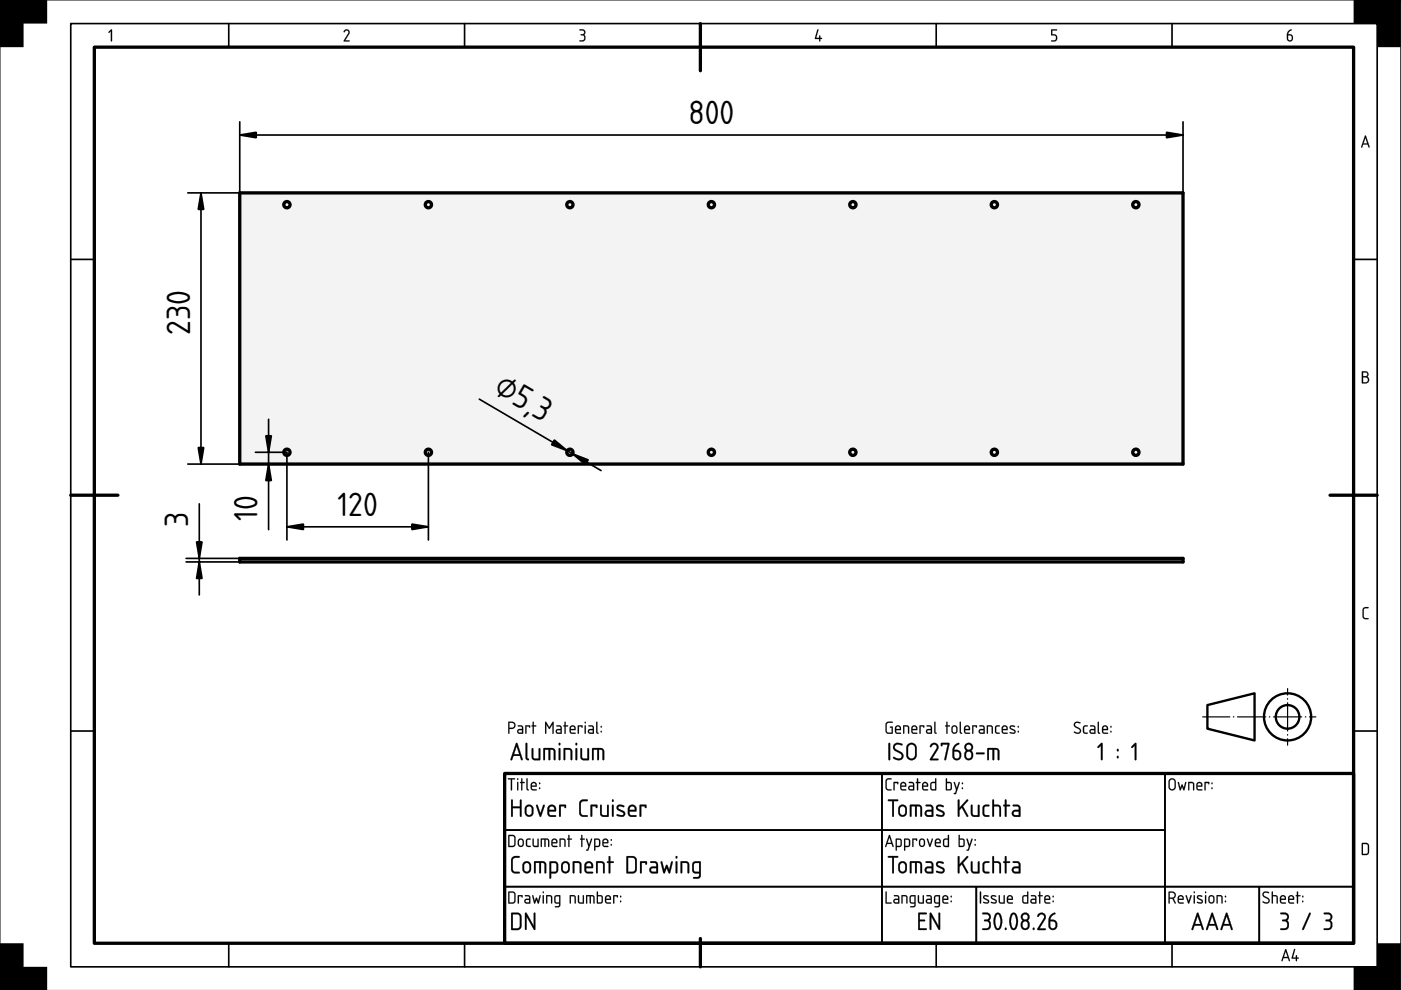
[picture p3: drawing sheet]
<svg xmlns="http://www.w3.org/2000/svg" width="297mm" height="210mm" viewBox="0 0 297 210" stroke-linecap="round" stroke-linejoin="round" font-family="sans-serif">
<defs><g id="words">
<g font-size="6.7">
<text x="146" y="26.3">800</text>
<text x="40.3" y="71.1" transform="rotate(-90 40.3 71.1)">230</text>
<text x="104.4" y="83.2" transform="rotate(30 104.4 83.2)">⌀5,3</text>
<text x="39.9" y="111.7" transform="rotate(-90 39.9 111.7)">3</text>
<text x="54.6" y="110.5" transform="rotate(-90 54.6 110.5)">10</text>
<text x="71.6" y="109.4">120</text>
</g>
</g></defs>
<path d="M0 0h297v210h-297z" fill="#fff" stroke="#000" stroke-width=".21"/>
<path d="M20 10h267v190h-267zM148.5 5v10M15 105h10M282 105h10M107 164h180v36h-180zM148.5 199v6" fill="none" stroke="#000" stroke-width=".7"/>
<g fill="none" stroke="#000" stroke-width=".35">
<path d="M15 5h277v200h-277zM48.5 5v5M98.5 5v5M198.5 5v5M248.5 5v5M15 55h5M287 55h5M15 155h5M287 155h5M107 164h80v12h-80zM107 176h80v12h-80zM187 176h60v12h-60z"/>
<path d="M187 164h60v12h-60zM247 164h40v24h-40zM48.5 200v5M98.5 200v5M107 188h80v12h-80zM187 188h20v12h-20zM198.5 200v5M207 188h40v12h-40zM247 188h20v12h-20zM248.5 200v5M267 188h20v12h-20z"/>
</g>
<g fill="#000">
<path d="M0 0h10v5h-5v5h-5zM23.5 6.3l.3 .1v2.2l-.2 .2-.1-.2v-2l-.3 .4-.2-.1zM73 6.5a.64 .64 0 0 1 .9-.2 .64 .64 0 0 1 .1 .9l-.8 1.4h.8l.1 .2h-1.2l.9-1.7a.44 .44 0 0 0-.2-.6 .44 .44 0 0 0-.6 .4l-.1-.2zM122.9 6.2a.75 .75 0 0 1 1 .2 .75 .75 0 0 1-.1 1 .82 .82 0 0 1 .2 1.1 .82 .82 0 0 1-1.2 .2l.1-.1a.76 .76 0 0 0 1-.7l-.1-.3-.7-.1v-.2a.47 .47 0 0 0 .7-.2 .47 .47 0 0 0-.2-.6l-.7-.1zM173.3 6.2l.2 .2-.5 1.6h.7l.1-.5 .1 .5 .4 .2-.4 .1-.1 .5-.1-.5-.9-.1zM222.9 6.3l1.1-.1 .1 .1-.1 .2h-.9v.8a.8 .8 0 0 1 1 .5 .8 .8 0 0 1-.6 1l-.6-.1 .6-.1a.54 .54 0 0 0 .4-.6 .54 .54 0 0 0-.5-.5h-.5zM287 0h10v10h-5v-5h-5zM289.1 128.9l.3-.2h.7v.2l-.7 .1-.2 .2-.1 1.5 .3 .3h.7v.3h-.8l-.4-.4v-1.6zM0 200h5v5h5v5h-10zM292 200h5v10h-10v-5h5z"/>
<path d="M23.5 6.3l.3 .1v2.2l-.2 .2-.1-.2v-2l-.3 .4-.2-.1zM23.5 6.3l-.5 .6h.2l.3-.3 .1 2.2 .1-2.4z"/>
<path d="M73 6.4l.3-.2h.4l.3 .3 .2 .4-1 1.6h.8l.1 .3h-1.1l-.2-.2 1-1.5v-.5a.52 .52 0 0 0-.8 .3l-.2-.2zM73.1 6.3l-.2 .4h.2a.41 .41 0 0 1 .6-.2 .41 .41 0 0 1 .1 .6l-.9 1.7h1.2l-.1-.2h-.8l.8-1.4a.63 .63 0 0 0-.1-.8 .63 .63 0 0 0-.8-.1z"/>
<path d="M122.9 6.2h.8l.2 .2a.62 .62 0 0 1-.1 1h.1a.84 .84 0 0 1 .1 1.2 .84 .84 0 0 1-1.2 .1l1-.3a.6 .6 0 0 0 0-.7 .6 .6 0 0 0-.7-.2v-.2a.49 .49 0 0 0 .6-.1 .49 .49 0 0 0 .1-.6l-.9-.2zM122.9 6.3v.1l.9 .2 .1 .3-.1 .2-.7 .3 .7 .2a.63 .63 0 0 1 0 .8 .63 .63 0 0 1-.8 .2l-.2 .1a.81 .81 0 0 0 1.2-.2 .81 .81 0 0 0-.2-1.1 .71 .71 0 0 0 .1-1 .71 .71 0 0 0-.9-.2z"/>
<path d="M173.3 6.2l.2 .2-.5 1.6h.7l.1-.5 .1 .5 .4 .2-.4 .1-.1 .5-.1-.5h-.8l-.2-.1zM173.3 6.2l-.5 2 .9 .1 .1 .5 .1-.5 .4-.1-.4-.2v-.4h-.2v.4h-.7l.5-1.6z"/>
<path d="M222.9 6.2h1.1l.2 .1-.2 .2h-.9v.8h.6l.4 .4v.6l-.1 .3-.5 .2-.7-.1 .7-.2a.52 .52 0 0 0 .4-.5 .52 .52 0 0 0-.5-.5h-.5zM222.9 6.3v1.2l.9 .1 .1 .6-.2 .3-.8 .2 .6 .1a.79 .79 0 0 0 .6-1 .79 .79 0 0 0-1-.5v-.9l1-.1z"/>
<path d="M273.1 6.6l.6-.4 .1 .2a.79 .79 0 0 0-.6 .9 .75 .75 0 0 1 1 .8 .75 .75 0 0 1-1.2 .5l-.2-.4a1.82 1.82 0 0 1 .3-1.6zM273.1 7.5v.7a.4 .4 0 0 0 .4 .4 .4 .4 0 0 0 .4-.4l-.1-.6z"/>
<path d="M273.1 6.6l.8-.4v.2l-.5 .3-.3 .6h.6l.3 .2a1 1 0 0 1-.1 1.2v-.1a.62 .62 0 0 1-.9 0l-.2-.4a1.84 1.84 0 0 1 .3-1.6zM273.1 6.6h.1a1.89 1.89 0 0 0-.3 1.8 .69 .69 0 0 0 1 .3 .69 .69 0 0 0 .2-1l-.4-.4h-.6l.1-.5 .6-.4v-.1zM273.1 7.5l.1 1 .6-.1a.59 .59 0 0 0-.3-.9zM273.1 7.5l.7 .1a.51 .51 0 0 1 .1 .7 .51 .51 0 0 1-.7 .2z"/>
<path d="M289.4 28.7l.2 .1 .8 2.3-.1 .2-.3-.7h-1l-.2 .7-.2-.1zM289.4 28.8l-.8 2.4h.2l.2-.6h1l.3 .7 .1-.2-.8-2.3zM289.5 29.2l-.4 1.2h.8zM289.5 29.2l.4 1.2h-.8z"/>
<path d="M289.4 28.7l.2 .1 .8 2.3-.1 .2-.3-.7h-1l-.2 .7-.2-.1zM289.5 29.2l-.4 1.2h.8z"/>
<path d="M288.8 78.8l.6-.1a.65 .65 0 0 1 .7 .4 .65 .65 0 0 1-.2 .8 .77 .77 0 0 1 .4 .8 .77 .77 0 0 1-.7 .6h-.8zM289 80v1.1h.5a.52 .52 0 0 0 .5-.6 .52 .52 0 0 0-.5-.5zM289 79v.8h.5a.39 .39 0 0 0 .4-.4 .39 .39 0 0 0-.4-.4z"/>
<path d="M288.8 78.7h.8l.3 .1a.62 .62 0 0 1 0 1.1 .78 .78 0 0 1 .4 .8 .78 .78 0 0 1-.7 .6h-.9zM288.8 78.8v2.4l.8 .1a.76 .76 0 0 0 .7-.6 .76 .76 0 0 0-.4-.8 .63 .63 0 0 0 .2-.8 .63 .63 0 0 0-.7-.4zM289 80v1.1l.9-.2 .1-.4-.1-.3zM289 80h.5a.54 .54 0 0 1 .6 .5 .54 .54 0 0 1-.6 .6h-.5zM289 79v.8l.5-.1a.37 .37 0 0 0 .4-.3 .37 .37 0 0 0-.4-.4zM289 79h.5a.41 .41 0 0 1 .4 .4 .41 .41 0 0 1-.4 .4h-.5z"/>
<path d="M289.1 128.9a1.02 1.02 0 0 1 1.1-.1l-.2 .2h-.6l-.2 .3v1.5l.2 .2 .8 .1-.1 .2h-.8l-.4-.3v-1.7zM289.1 128.9l-.2 .4v1.6l.4 .3h.8v-.1l-.7-.1-.3-.3v-1.5l.3-.2 .7-.1v-.2h-.7z"/>
<path d="M108 153.3v1h.6a.52 .52 0 0 0 .4-.6 .52 .52 0 0 0-.5-.4zM107.8 153h.1a1.18 1.18 0 0 1 1.2 .3 .78 .78 0 0 1 .1 .8 .78 .78 0 0 1-.6 .5h-.6v.8l-.2 .1zM110 154.9l-.1 .3 .2 .1h.6v-.5zM109.8 153.8h.8l.3 .5v1.3h-.8a.52 .52 0 0 1-.5-.5 .52 .52 0 0 1 .5-.5h.6v-.4l-.9-.2zM111.4 153.8l1 .1-.1 .4-.1-.3h-.6v1.5l-.1 .1-.1-.2zM113 153l.2 .1v.7l.5 .1-.5 .1v1.5l-.1 .1-.2-.1v-1.5l-.2-.1 .2-.1zM115.6 153l.2 .1 .7 1.1 .6-1.1 .3-.1v2.6l-.3-.2v-1.8l-.6 1-.7-1v1.8l-.2 .2zM118.1 154.9v.3l.1 .1h.6v-.5zM118 153.8h.8l.3 .5v1.3h-.8a.52 .52 0 0 1-.5-.5 .52 .52 0 0 1 .5-.5h.5v-.4l-.8-.2zM119.7 153l.2 .1v.7l.6 .1-.6 .1v1.5l-.1 .1-.1-.1v-1.5l-.3-.1 .3-.1zM121.1 154.2l-.1 .4h.8l-.2-.5zM121 153.9a.64 .64 0 0 1 .8 0 .64 .64 0 0 1 .1 .9h-.9l.1 .5 1 .2-.8 .1a1.06 1.06 0 0 1-.3-1.7zM122.5 153.8l1 .1-.1 .4-.1-.3h-.6v1.5l-.1 .1-.1-.2zM124 153.8l.2 .1v1.5l-.1 .2-.1-.2zM123.9 153.2a.2 .2 0 0 1 .4 0 .2 .2 0 0 1-.4 0zM125 154.9l-.1 .3 .2 .1h.6v-.5zM124.8 153.8h.8l.3 .5v1.3h-.8a.52 .52 0 0 1-.5-.5 .52 .52 0 0 1 .5-.5h.6l-.1-.4-.8-.2zM126.4 153l.3 .2v2l.2 .3-.1 .1-.3-.1-.1-.3zM127.4 155h.2v.3h-.2zM127.4 154h.2v.2h-.2z"/>
<path d="M108 153.3v1h.6a.51 .51 0 0 0 .4-.6 .51 .51 0 0 0-.5-.4zM108 153.2h.5a.54 .54 0 0 1 .6 .5 .54 .54 0 0 1-.5 .6h-.6zM107.8 153h.1a1.2 1.2 0 0 1 1.2 .3 .78 .78 0 0 1 .2 .8 .78 .78 0 0 1-.7 .5h-.6v.8l-.2 .2zM107.8 153.1l.1 2.5 .1-1.1a1.08 1.08 0 0 0 1.2-.3 .77 .77 0 0 0-.6-1.2zM110 154.9l.1 .4h.6v-.5zM109.9 154.9l.8-.1v.6l-.7-.1zM109.8 153.8h.8l.3 .5v1.3h-.8a.54 .54 0 0 1-.5-.5 .54 .54 0 0 1 .5-.6l.6 .1-.1-.4-.8-.2zM109.8 153.8v.2l.9 .2v.4h-.6a.5 .5 0 0 0-.4 .5 .5 .5 0 0 0 .4 .5l.8-.1v-1.2l-.3-.5zM111.4 153.8h.9l.1 .1-.1 .4-.1-.3h-.6v1.5l-.1 .1-.1-.2zM111.4 153.8l.1 1.8 .1-1.6h.6l.1 .3 .1-.4zM113 153l.2 .1v.7h.4l.1 .1-.5 .1v1.5l-.1 .1-.2-.1v-1.5l-.2-.1 .2-.1zM113 153.1v.7l-.3 .1 .3 .1 .1 1.6 .1-1.6 .5-.1-.5-.1v-.7zM115.6 153l.2 .1 .7 1.1 .6-1.1 .3-.1v2.6l-.3-.2v-1.8l-.6 1-.7-1v1.8l-.2 .2zM115.6 153.1v2.4l.2-.1v-1.9l.7 1 .6-1v1.9l.2 .1v-2.4h-.2l-.6 1.1-.7-1.1zM118.1 154.9l.1 .4h.6v-.5zM118.1 154.9l.8-.1v.6l-.8-.1zM118 153.8h.8l.3 .5v1.3h-.8a.54 .54 0 0 1-.5-.5 .54 .54 0 0 1 .5-.6l.5 .1v-.4l-.8-.2zM118 153.8v.2l.8 .2 .1 .4h-.6a.5 .5 0 0 0-.5 .5 .5 .5 0 0 0 .5 .5l.8-.1v-1.2l-.3-.5zM119.7 153l.2 .1v.7h.4l.2 .1-.6 .1v1.5l-.1 .1-.1-.1v-1.5l-.3-.1 .3-.1zM119.7 153.1v.7l-.3 .1 .3 .1 .1 1.6 .1-1.6 .5-.1-.5-.1v-.7zM121.1 154.2l-.1 .4h.8l-.2-.5zM121.1 154.2a.42 .42 0 0 1 .5-.1 .42 .42 0 0 1 .2 .5h-.8zM121 153.9a.65 .65 0 0 1 .9 0 .65 .65 0 0 1 0 .9h-.9l.1 .5h.8l.2 .2-.2 .1h-.6a1.08 1.08 0 0 1-.3-1.7zM121 154a1.66 1.66 0 0 0-.1 1.4l.4 .2 .7-.1-.9-.2-.1-.3v-.2h1l-.1-.8-.5-.2zM122.5 153.8h.9l.1 .1-.1 .4-.1-.3h-.6l.1 1.5-.2 .1-.1-.2zM122.5 153.8l.1 1.8 .1-1.6h.6l.1 .3 .1-.4zM124 153.8l.2 .1v1.5l-.1 .2-.2-.2zM124 153.8l.1 1.8 .1-1.7zM123.9 153.2a.2 .2 0 0 1 .4 0 .2 .2 0 0 1-.4 0zM124 153v.3h.2v-.3zM125 154.9l.1 .4h.6v-.5zM124.9 154.9l.8-.1v.6l-.7-.1zM124.8 153.8h.8l.3 .5v1.3h-.8a.54 .54 0 0 1-.5-.5 .54 .54 0 0 1 .5-.6l.6 .1-.1-.4-.8-.2zM124.8 153.8v.2l.9 .2v.4h-.6a.5 .5 0 0 0-.4 .5 .5 .5 0 0 0 .4 .5l.8-.1v-1.2l-.3-.5zM126.4 153l.3 .2v2l.2 .3-.1 .1-.3-.1-.1-.3zM126.4 153.1v2.1l.1 .3 .3 .1 .1-.1-.3-.3v-2zM127.4 155h.2v.3h-.2zM127.4 155v.3h.2v-.3zM127.4 153.9h.2v.3h-.2zM127.4 154v.2h.2v-.2z"/>
<path d="M109.4 157.5l.3 .1 1.1 3.3-.1 .3-.3-.2-.2-.7h-1.3l-.4 .9h-.2l-.1-.2zM109.5 157.6l-1.2 3.4 .1 .2 .2-.1 .2-.9h1.4l.4 1 .2-.3-1.1-3.3zM109.5 158.3l-.5 1.6h1.1zM109.5 158.2l.6 1.7h-1.2zM111.5 157.5h.3v.2v2.9l.4 .4a.54 .54 0 0 1-.7 0 .54 .54 0 0 1-.1-.7zM111.5 157.6v.1a8.4 8.4 0 0 0 .1 3.3l.4 .2 .1-.2-.3-.4v-2.9zM112.7 158.6l.3 .1 .1 1.9 .3 .2h.8v-2l.2-.2 .2 .2-.1 2.4h-1.1l-.5-.2a3.6 3.6 0 0 1-.2-2.4zM112.8 158.7a3.7 3.7 0 0 0 .1 2.2l.5 .3 1.1-.1v-2.3l-.1-.2-.2 .2v2.1h-.8l-.3-.3-.1-1.8v-.1zM115.2 158.6h1.8l.5 .2a3 3 0 0 1 .2 2.3h-.3v-.1l-.1-1.9-.6-.1v2l-.2 .2-.2-.2v-2h-.8l.1 2-.1 .1-.3 .1zM115.3 158.6v2.5l.2-.1v-2.1h.8l.1 2.2h.2v-.1v-2.1l.6 .1 .2 .2v1.8l.2 .2 .1-.2v-1.3a.82 .82 0 0 0-.7-1.1zM118.5 158.6h.3v.2v2.2l-.2 .2-.2-.2zM118.5 158.7v2.3l.1 .2 .2-.2v-2.2zM118.4 157.8a.26 .26 0 0 1 .5 0 .26 .26 0 0 1-.5 0zM118.5 157.6v.4h.2v-.4zM119.5 158.6h1.1l.6 .2a3.5 3.5 0 0 1 .1 2.3h-.3l-.1-.2v-1.8l-1.1-.1 .1 2-.1 .1h-.3zM119.6 158.7v2.4l.2-.1v-2.1h.8l.4 .3v1.7l.2 .3 .1-.3v-1.2a.8 .8 0 0 0-.7-1.1zM122 158.6h.3l.1 .2v2.2l-.2 .2-.2-.2zM122.1 158.7l-.1 2.3 .2 .2 .1-.2v-2.2zM122 157.8a.26 .26 0 0 1 .5 0 .26 .26 0 0 1-.5 0zM122.1 157.6v.4h.2v-.4zM123.1 158.6l.3 .1v1.9l.4 .2h.7v-2l.2-.2 .2 .2v2.4h-1.2l-.5-.2a3.6 3.6 0 0 1-.1-2.4zM123.1 158.7a3.7 3.7 0 0 0 .2 2.2l.4 .3 1.1-.1 .1-2.3-.2-.2-.1 .2v2.1h-.8l-.4-.3v-1.8l-.1-.1zM125.6 158.6h1.7l.6 .2a3 3 0 0 1 .2 2.3h-.3l-.1-.1-.1-1.9-.6-.1v2l-.2 .2-.2-.2v-2h-.7v2l-.1 .1-.3 .1zM125.6 158.6v2.5l.2-.1v-2.1h.8l.1 2.2h.2l.1-.1v-2.1l.5 .1 .2 .2 .1 1.8 .1 .2 .2-.2v-1.3a.82 .82 0 0 0-.8-1.1z"/>
<path d="M109.4 157.5l.3 .1 1.1 3.3-.2 .3-.4-.9h-1.3l-.4 .9-.3-.2zM109.5 158.2l-.5 1.7h1.1zM111.5 157.6h.3v.1v2.9l.4 .4a.52 .52 0 0 1-.7 0 .52 .52 0 0 1-.1-.7zM112.8 158.7h.2l.1 .1v1.8l.3 .2h.8v-2l.2-.2 .2 .2-.1 2.3-1.1 .1a.84 .84 0 0 1-.7-1.2zM115.3 158.6h1.7a.84 .84 0 0 1 .8 1.1v1.3l-.2 .2-.2-.2v-1.8l-.2-.2h-.5v2l-.1 .1h-.3v-2.1h-.8v2v.1h-.3zM118.5 158.7h.3v.1v2.2l-.2 .2-.1-.2zM118.4 157.8a.25 .25 0 0 1 .5 0 .25 .25 0 0 1-.5 0zM119.5 158.6a1.44 1.44 0 0 1 1.8 .5v1.8l-.1 .3-.2-.3-.1-1.7-.3-.2h-.8v2l-.1 .2a3.9 3.9 0 0 1-.2-2.6zM122.1 158.7h.2l.1 .1v2.2l-.2 .2-.2-.2zM122 157.8a.25 .25 0 0 1 .5 0 .25 .25 0 0 1-.5 0zM123.1 158.7h.3v.1v1.8l.4 .2h.7v-2l.2-.2 .2 .2-.1 2.3-1.1 .1a.84 .84 0 0 1-.6-1.2zM125.6 158.6h1.7a.84 .84 0 0 1 .8 1.1v1.3l-.2 .2-.2-.2v-1.8l-.2-.2h-.5v2l-.1 .1h-.2l-.1-2.1h-.7v2l-.1 .1h-.2z"/>
<path d="M187.9 153.2l.5-.2h.9l-.1 .3h-.9l-.3 .4v1.2l.2 .4h.9v-1l-.5-.1 .2-.2 .5 .1v1.5h-1.1l-.4-.3-.1-1.7zM188 153.2l-.2 .4 .1 1.7 .4 .3 .9-.1 .1-1.4-.6 .1 .4 .1v1.1l-.9-.1-.2-.4v-1.2l.2-.4 1-.1 .1-.2h-.9zM190.1 154.2l-.1 .4h.8l-.2-.5zM190.1 154.2a.42 .42 0 0 1 .5-.1 .42 .42 0 0 1 .2 .5h-.8zM190 153.9a.66 .66 0 0 1 .8 0 .66 .66 0 0 1 .1 .9h-.9l.1 .5h.8l.2 .2-.2 .1h-.6a1.08 1.08 0 0 1-.3-1.7zM190 154a1.66 1.66 0 0 0-.1 1.4l.4 .2 .7-.1-.9-.2-.1-.3v-.2h1l-.1-.8-.5-.2zM191.5 153.8h.8l.3 .1 .2 .4-.1 1.3-.2-.2-.1-1.3-.7-.1v1.4l-.2 .2zM191.5 153.8v1.7l.2-.1v-1.4l.8 .1v1.3l.2 .1a1.66 1.66 0 0 0-.2-1.7zM193.5 154.2v.4h.7l-.2-.5zM193.5 154.2a.42 .42 0 0 1 .6-.1 .42 .42 0 0 1 .1 .5h-.8zM193.4 153.9a.66 .66 0 0 1 .9 0 .66 .66 0 0 1 .1 .9h-.9l.1 .5h.7l.2 .2-.2 .1h-.6a1.08 1.08 0 0 1-.3-1.7zM193.4 154a1.67 1.67 0 0 0 0 1.4l.3 .2 .8-.1-.9-.2-.2-.3v-.2h1.1l-.2-.8-.4-.2zM195 153.8h.8l.2 .1-.1 .4-.2-.3h-.5v1.5l-.1 .1-.2-.2zM195 153.8l.1 1.8 .1-1.6h.5l.2 .3 .1-.4zM196.7 154.9v.4h.6v-.5zM196.6 154.9l.8-.1v.6l-.8-.1zM196.5 153.8h.8l.3 .5v1.3h-.8a.54 .54 0 0 1-.5-.5 .54 .54 0 0 1 .5-.6l.5 .1v-.4l-.8-.2zM196.5 153.8v.2l.8 .2 .1 .4h-.6a.5 .5 0 0 0-.5 .5 .5 .5 0 0 0 .5 .5l.8-.1v-1.2l-.3-.5zM198.1 153l.3 .2v2l.2 .3-.1 .1-.3-.1-.1-.3zM198.1 153.1v2.1l.1 .3 .3 .1 .1-.1-.3-.3v-2zM200.7 153l.2 .1v.7h.4l.1 .1-.5 .1v1.5l-.1 .1-.2-.1v-1.5l-.2-.1 .2-.1zM200.7 153.1v.7l-.3 .1 .3 .1 .1 1.6 .1-1.6 .5-.1-.5-.1v-.7zM202.1 154.1l-.1 1 .3 .2h.3l.1-1-.2-.2zM202.1 154.1l.3-.1 .2 .1 .2 .8a.42 .42 0 0 1-.4 .5 .42 .42 0 0 1-.5-.4zM201.9 153.9h.1a.64 .64 0 0 1 .6-.1 .64 .64 0 0 1 .4 .6v.7l-.3 .4h-.7l-.3-.6a.97 .97 0 0 1 .2-1zM202 153.9l-.2 .3-.1 .7a.62 .62 0 0 0 .7 .7 .62 .62 0 0 0 .6-.6l-.2-1-.5-.2zM203.5 153l.2 .2v2l.3 .3-.1 .1-.3-.1-.1-.3zM203.5 153.1v2.1l.1 .3 .3 .1 .1-.1-.3-.3v-2zM204.7 154.2l-.1 .4h.8l-.2-.5zM204.7 154.2a.42 .42 0 0 1 .5-.1 .42 .42 0 0 1 .2 .5h-.8zM204.6 153.9a.65 .65 0 0 1 .9 0 .65 .65 0 0 1 .1 .9h-1l.2 .5h.7l.2 .2-.2 .1h-.6a1.08 1.08 0 0 1-.3-1.7zM204.6 154a1.66 1.66 0 0 0-.1 1.4l.4 .2 .8-.1-1-.2-.1-.3v-.2h1l-.1-.8-.5-.2zM206.1 153.8h.9l.2 .1-.2 .4-.1-.3h-.5v1.5l-.2 .1-.1-.2zM206.2 153.8v1.8l.2-1.6h.5l.1 .3 .1-.4zM207.8 154.9l.1 .4h.6v-.5zM207.8 154.9l.7-.1v.6l-.7-.1zM207.6 153.8h.9l.3 .5v1.3h-.8a.54 .54 0 0 1-.5-.5 .54 .54 0 0 1 .5-.6l.5 .1v-.4l-.9-.2zM207.7 153.8v.2l.8 .2v.4h-.5a.5 .5 0 0 0-.5 .5 .5 .5 0 0 0 .5 .5l.7-.1 .1-1.2-.3-.5zM209.2 153.8h.8l.4 .1 .1 .4v1.3l-.3-.2v-1.3l-.7-.1v1.4l-.3 .2zM209.3 153.8v1.7l.1-.1v-1.4l.8 .1 .1 1.3 .2 .1a1.66 1.66 0 0 0-.3-1.7zM211.1 153.9l.2-.1h.7v.2h-.5a.77 .77 0 0 0 0 1.3l.5 .1v.2h-.8l-.2-.3-.1-1zM211.1 153.9a1.36 1.36 0 0 0 .2 1.6h.7l-.7-.2a.88 .88 0 0 1 .2-1.3h.4v-.2zM212.7 154.2l-.1 .4h.8l-.2-.5zM212.7 154.2a.42 .42 0 0 1 .5-.1 .42 .42 0 0 1 .2 .5h-.8zM212.6 153.9a.65 .65 0 0 1 .9 0 .65 .65 0 0 1 0 .9h-.9l.1 .5h.8l.2 .2-.2 .1h-.6a1.08 1.08 0 0 1-.3-1.7zM212.6 154a1.66 1.66 0 0 0-.1 1.4l.4 .2 .7-.1-.9-.2-.1-.3v-.2h1l-.1-.8-.5-.2zM214.2 153.9a.62 .62 0 0 1 1 .2l-.7-.1-.2 .2 .8 .5a.48 .48 0 0 1 .2 .7 .48 .48 0 0 1-.6 .2l-.6-.2v-.2l.8 .1 .2-.2-.9-.5-.2-.4zM214.2 153.9l-.1 .3 .1 .3 .9 .6a.89 .89 0 0 1-1 .2l.1 .2 .7 .1 .4-.3-.1-.5-.8-.4a.32 .32 0 0 1 .2-.4 .32 .32 0 0 1 .4 .1h.2l-.1-.2-.6-.1zM215.8 155h.2v.3h-.2zM215.8 155v.3h.2v-.3zM215.8 153.9h.2v.3h-.2zM215.8 154v.2h.2v-.2z"/>
<path d="M187.9 153.2l.5-.2h.9l-.1 .3h-.9l-.3 .4v1.2l.2 .4h.9v-1l-.4-.1 .1-.2 .5 .1v1.4l-1 .1-.5-.3-.1-1.7zM190.1 154.2l-.1 .4h.8l-.2-.5zM190 153.9a.64 .64 0 0 1 .8 0 .64 .64 0 0 1 .1 .9h-.9l.1 .5 .9 .2-.7 .1a1.06 1.06 0 0 1-.3-1.7zM191.5 153.8a.88 .88 0 0 1 1.3 .5l-.2 1.3-.1-.2v-1.2l-.8-.2v1.4l-.2 .1zM193.5 154.2v.4h.7l-.2-.5zM193.4 153.9a.64 .64 0 0 1 .9 0 .64 .64 0 0 1 .1 .9h-.9l.1 .5 .9 .2-.8 .1a1.06 1.06 0 0 1-.3-1.7zM195 153.8l1 .1-.1 .4-.2-.3h-.5v1.5l-.1 .1-.2-.2zM196.6 154.9v.3l.1 .1h.6v-.5zM196.5 153.8h.8l.3 .5v1.3h-.8a.52 .52 0 0 1-.5-.5 .52 .52 0 0 1 .5-.5h.5v-.4l-.8-.2zM198.1 153l.2 .2v2l.3 .3-.1 .1-.3-.1-.1-.3zM200.7 153l.2 .1v.7l.5 .1-.5 .1v1.5l-.1 .1-.2-.1v-1.5l-.2-.1 .2-.1zM202.1 154.1l-.1 .9a.4 .4 0 0 0 .4 .3 .4 .4 0 0 0 .4-.4l-.2-.8zM202 153.9a.64 .64 0 0 1 1 .5v.6a.64 .64 0 0 1-.6 .6 .64 .64 0 0 1-.7-.7v-.7zM203.5 153l.2 .2v2l.3 .3-.1 .1-.3-.1-.1-.3zM204.7 154.2l-.1 .4h.8l-.2-.5zM204.6 153.9a.64 .64 0 0 1 .9 0 .64 .64 0 0 1 .1 .9h-1l.2 .5 .9 .2-.8 .1a1.06 1.06 0 0 1-.3-1.7zM206.2 153.8l.9 .1-.1 .4-.1-.3h-.5v1.5l-.2 .1-.1-.2zM207.8 154.9v.3l.1 .1h.6v-.5zM207.7 153.8h.8l.3 .5-.1 1.3h-.7a.52 .52 0 0 1-.5-.5 .52 .52 0 0 1 .5-.5h.5v-.4l-.8-.2zM209.3 153.8a.88 .88 0 0 1 1.2 .5l-.1 1.3-.1-.2-.1-1.2-.7-.2v1.4l-.2 .1zM211.1 153.9l.7-.1 .1 .2a.52 .52 0 0 0-.6 0 .52 .52 0 0 0-.1 .6v.6l.8 .3a.65 .65 0 0 1-.8 0 .65 .65 0 0 1-.2-.8zM212.7 154.2l-.1 .4h.8l-.2-.5zM212.6 153.9a.64 .64 0 0 1 .9 0 .64 .64 0 0 1 0 .9h-.9l.1 .5 1 .2-.8 .1a1.06 1.06 0 0 1-.3-1.7zM214.2 153.9a.61 .61 0 0 1 1 .2l-.7-.1-.2 .2 .8 .5a.52 .52 0 0 1 .1 .8 .52 .52 0 0 1-.8 0l-.3-.1 .1-.2a.45 .45 0 0 0 .5 .2 .45 .45 0 0 0 .3-.4l-.8-.5-.1-.3zM215.8 155h.2v.3h-.2zM215.8 154h.2v.2h-.2z"/>
<path d="M227.8 153.2a.99 .99 0 0 1 1.3 .1l-.1 .1a.59 .59 0 0 0-.7-.1 .59 .59 0 0 0-.3 .5l.8 .5a.65 .65 0 0 1 .2 1.1 .89 .89 0 0 1-1.3-.3l1 .2 .2-.4-.1-.2-1.1-.8zM227.9 153.2l-.2 .7 1 .7a.43 .43 0 0 1 .2 .6 .43 .43 0 0 1-.6 .1l-.5-.2v.2a.77 .77 0 0 0 .9 .3 .77 .77 0 0 0 .4-.9l-.3-.4-.8-.4-.1-.2 .2-.4 .9 .1v-.2l-.7-.2zM229.7 153.9l.3-.1h.6v.2h-.4a.77 .77 0 0 0-.1 1.3l.5 .1v.2h-.7l-.3-.3v-1zM229.8 153.9a1.36 1.36 0 0 0 .1 1.6h.7l-.6-.2a.88 .88 0 0 1 .2-1.3h.4v-.2zM231.3 154.9l.1 .4h.6v-.5zM231.3 154.9l.7-.1v.6l-.7-.1zM231.1 153.8h.9l.3 .5-.1 1.3h-.7a.54 .54 0 0 1-.5-.5 .54 .54 0 0 1 .5-.6l.5 .1v-.4l-.9-.2zM231.1 153.8v.2l.9 .2v.4h-.5a.5 .5 0 0 0-.5 .5 .5 .5 0 0 0 .5 .5l.7-.1v-1.2l-.2-.5zM232.8 153l.2 .2v2l.3 .3-.2 .1-.3-.1-.1-.3zM232.8 153.1v2.1v.3l.3 .1 .1-.1-.2-.3v-2zM234 154.2l-.1 .4h.8l-.2-.5zM234 154.2a.42 .42 0 0 1 .5-.1 .42 .42 0 0 1 .2 .5h-.8zM233.9 153.9a.65 .65 0 0 1 .8 0 .65 .65 0 0 1 .1 .9h-.9l.1 .5h.8l.1 .2-.1 .1h-.6a1.08 1.08 0 0 1-.3-1.7zM233.9 154a1.66 1.66 0 0 0-.1 1.4l.4 .2 .7-.1-.9-.2-.1-.3v-.2h1l-.1-.8-.5-.2zM235.4 155h.2v.3h-.2zM235.5 155v.3h.1v-.3zM235.4 153.9h.2l.1 .3h-.3zM235.5 154v.2h.1v-.2z"/>
<path d="M227.8 153.2a.99 .99 0 0 1 1.3 .1l-.1 .1a.6 .6 0 0 0-.7-.1 .6 .6 0 0 0-.4 .5l.9 .5a.73 .73 0 0 1 0 1.2 .73 .73 0 0 1-1.1-.4h.1a.61 .61 0 0 0 .7 .3 .61 .61 0 0 0 .4-.6l-1.1-.7-.1-.4zM229.7 153.9l.8-.1 .1 .2a.52 .52 0 0 0-.6 0 .52 .52 0 0 0-.1 .6v.6l.7 .3a.65 .65 0 0 1-.8 0 .65 .65 0 0 1-.2-.8zM231.3 154.9l-.1 .3 .2 .1h.6v-.5zM231.1 153.8h.9l.3 .5-.1 1.3h-.7a.52 .52 0 0 1-.5-.5 .52 .52 0 0 1 .5-.5h.5v-.4l-.9-.2zM232.8 153l.2 .2v2l.2 .3-.1 .1-.3-.1-.1-.3zM234 154.2l-.1 .4h.8l-.2-.5zM233.9 153.9a.64 .64 0 0 1 .8 0 .64 .64 0 0 1 .1 .9h-.9l.1 .5 .9 .2-.7 .1a1.06 1.06 0 0 1-.3-1.7zM235.4 155h.2v.3h-.2zM235.4 154h.2v.2h-.2z"/>
<path d="M233.4 157.6l.2-.1 .2 .2v3.3l-.2 .2-.2-.2v-2.9l-.5 .5-.2-.2zM233.4 157.6l-.7 .8 .3 .1 .4-.5v3l.2 .2 .2-.2v-3.3l-.1-.1zM236.8 160.3l.4 .1-.1 .4-.3-.1zM236.9 160.3v.4h.2v-.4zM236.8 159a.26 .26 0 0 1 .5 0 .26 .26 0 0 1-.5 0zM236.9 158.9v.3h.2v-.3zM240.6 157.6l.2-.1 .2 .2v3.3l-.2 .2-.2-.2v-2.9l-.5 .5-.3-.2zM240.6 157.6l-.7 .8 .3 .1 .4-.5v3l.2 .2 .1-.2v-3.3v-.1z"/>
<path d="M233.4 157.6l.2-.1 .2 .2v3.3l-.2 .2-.2-.2v-2.9l-.5 .5-.2-.2zM236.8 160.3h.3v.4h-.3zM236.8 158.8h.3v.4h-.2zM240.6 157.6l.2-.1 .1 .2v3.3l-.1 .2-.2-.2v-2.9l-.5 .5-.3-.2z"/>
<path d="M107.7 165h1.4l.1 .1-.1 .2h-.5v2.2l-.2 .1-.1-.1v-2.2l-.6-.1zM107.7 165v.2h.6l.1 2.4 .1-2.4 .7-.1zM109.7 165.8l.2 .1v1.5l-.1 .2-.2-.2zM109.7 165.8l.1 1.8 .1-1.7zM109.6 165.2a.2 .2 0 0 1 .4 0 .2 .2 0 0 1-.4 0zM109.7 165v.3h.1v-.3zM110.5 165l.3 .1-.1 .7h.4l.2 .1-.6 .1 .1 1.5-.2 .1-.1-.2v-1.4l-.3-.1 .3-.1zM110.5 165.1v.7l-.2 .1 .2 .1 .1 1.6 .1-1.6 .6-.1-.6-.1v-.7zM111.6 165l.3 .2v2l.2 .3-.1 .1-.3-.1-.1-.3zM111.7 165.1l-.1 2.1 .1 .3 .3 .1 .1-.1-.3-.3v-2zM112.9 166.2l-.1 .4h.8l-.3-.5zM112.8 166.2a.42 .42 0 0 1 .6-.1 .42 .42 0 0 1 .2 .5h-.8zM112.7 165.9a.65 .65 0 0 1 .9 0 .65 .65 0 0 1 .1 .9h-.9l.1 .5h.8l.1 .2-.1 .1h-.7a1.08 1.08 0 0 1-.3-1.7zM112.7 166a1.66 1.66 0 0 0 0 1.4l.3 .2 .8-.1-.9-.2-.2-.3v-.2h1.1l-.2-.8-.4-.2zM114.3 167h.2v.3h-.2zM114.3 167v.3h.2v-.3zM114.3 165.9h.2v.3h-.2zM114.3 166v.2h.2v-.2z"/>
<path d="M107.7 165h1.4l.1 .1-.6 .2v2.2l-.2 .1-.1-.1v-2.2l-.6-.1zM109.7 165.8l.2 .1v1.5l-.1 .2-.2-.2zM109.6 165.2a.2 .2 0 0 1 .4 0 .2 .2 0 0 1-.4 0zM110.5 165l.2 .1v.7l.6 .1-.6 .1v1.5l-.1 .1-.1-.2v-1.4l-.3-.1 .3-.1zM111.6 165l.3 .2v2l.2 .3-.1 .1-.3-.1-.1-.3zM112.9 166.2l-.1 .4h.8l-.3-.5zM112.7 165.9a.64 .64 0 0 1 .9 0 .64 .64 0 0 1 .1 .9h-.9l.1 .5 .9 .2-.8 .1a1.06 1.06 0 0 1-.3-1.7zM114.3 167h.2v.3h-.2zM114.3 166h.2v.2h-.2z"/>
<path d="M108 177.3v2h.8l.3-.4-.1-1.4-.2-.2zM107.8 177h1l.5 .5v1.6l-.4 .5h-1.1zM110.2 178.1l-.2 .9a.4 .4 0 0 0 .4 .3 .4 .4 0 0 0 .4-.4l-.1-.8zM110 177.9a.64 .64 0 0 1 1.1 .5v.6a.64 .64 0 0 1-.7 .6 .64 .64 0 0 1-.6-.7v-.7zM111.6 177.9l.8-.1 .1 .2a.52 .52 0 0 0-.6 0 .52 .52 0 0 0-.1 .6v.6l.7 .3a.65 .65 0 0 1-.8 0 .65 .65 0 0 1-.2-.8zM112.9 177.8l.3 .1v1.3l.2 .1h.6v-1.4l.1-.1 .1 .1v1.7h-1a1.76 1.76 0 0 1-.3-1.8zM114.7 177.8h1.4a1.46 1.46 0 0 1 .2 1.8l-.1-.2v-1.2l-.3-.2h-.2v1.4l-.1 .2-.2-.2v-1.4h-.5v1.5l-.2 .1zM117.2 178.2v.4h.7l-.2-.5zM117.1 177.9a.64 .64 0 0 1 .9 0 .64 .64 0 0 1 .1 .9h-1l.2 .5 .9 .2-.8 .1a1.06 1.06 0 0 1-.3-1.7zM118.7 177.8a.88 .88 0 0 1 1.2 .5l-.1 1.3-.1-.2-.1-1.2-.7-.2v1.4l-.2 .1zM120.5 177l.2 .1v.7l.6 .1-.6 .1v1.5l-.1 .1-.1-.2v-1.4l-.3-.1 .3-.1zM123.3 177l.2 .1v.7l.5 .1-.5 .1v1.5l-.1 .1-.2-.2v-1.4l-.2-.1 .2-.1zM124.3 177.8l.2 .1 .4 1.2 .4-1.2 .1-.1 .1 .1-.9 2.5-.3-.1 .2-.2 .3-.6zM126.2 178v1.3h.7l.1-.2v-.9l-.2-.1zM126 177.8a.86 .86 0 0 1 1.3 .6v.2a.7 .7 0 0 1-.5 1h-.6v.7h-.2zM128 178.2v.4h.7l-.2-.5zM127.9 177.9a.64 .64 0 0 1 .9 0 .64 .64 0 0 1 .1 .9h-.9l.1 .5 .9 .2-.8 .1a1.06 1.06 0 0 1-.3-1.7zM129.5 179h.2v.3h-.2zM129.5 178h.2v.2h-.2z"/>
<path d="M108 177.3v2h.8l.2-.4v-1.4l-.2-.2zM108 177.2l.8 .1 .2 .2 .1 1.4a.84 .84 0 0 1-1.1 .4zM107.8 177h1.1l.4 .5v1.6l-.4 .5h-1.1zM107.8 177.1v2.4h1.1l.4-.5-.1-1.7-.4-.3zM110.2 178.1l-.1 1 .2 .2h.3l.2-1-.2-.2zM110.1 178.1l.3-.1 .3 .1 .1 .8a.42 .42 0 0 1-.4 .5 .42 .42 0 0 1-.4-.4zM110 177.9a.64 .64 0 0 1 .7-.1 .64 .64 0 0 1 .4 .6v.7l-.4 .4h-.6l-.3-.6a.97 .97 0 0 1 .2-1zM110 177.9l-.2 .3v.7a.62 .62 0 0 0 .6 .7 .62 .62 0 0 0 .6-.6l-.1-1-.5-.2zM111.6 177.9l.3-.1h.6v.2h-.4a.77 .77 0 0 0-.1 1.3l.5 .1v.2h-.7l-.3-.3v-1zM111.7 177.9a1.36 1.36 0 0 0 .1 1.6h.7l-.6-.2a.88 .88 0 0 1 .2-1.3h.4v-.2zM112.9 177.8l.3 .1v1.3l.7 .1v-1.4l.3-.1v1.8h-.8l-.4-.2-.1-.3zM113 177.8a1.76 1.76 0 0 0 .2 1.7h1v-1.6l-.1-.1-.1 .1v1.5h-.6l-.2-.2-.1-1.3zM114.7 177.8h1.2l.4 .1a2.24 2.24 0 0 1 0 1.7l-.1-.2v-1.2l-.5-.2v1.6l-.3-.2v-1.4h-.5v1.5l-.2 .1zM114.7 177.8v1.7h.2v-1.5h.5v1.4l.2 .2 .1-1.6 .4 .1 .1 1.3 .2 .1a1.58 1.58 0 0 0-.3-1.7zM117.2 178.2v.4h.7l-.2-.5zM117.2 178.2a.42 .42 0 0 1 .6-.1 .42 .42 0 0 1 .1 .5h-.8zM117.1 177.9a.66 .66 0 0 1 .9 0 .66 .66 0 0 1 .1 .9h-1l.2 .5h.7l.2 .2-.2 .1h-.6a1.08 1.08 0 0 1-.3-1.7zM117.1 178a1.66 1.66 0 0 0-.1 1.4l.4 .2 .8-.1-.9-.2-.2-.3v-.2h1l-.1-.8-.5-.2zM118.6 177.8h.8l.4 .1 .1 .4v1.3l-.3-.2v-1.3l-.7-.1v1.4l-.3 .2zM118.7 177.8v1.7l.2-.1v-1.4l.7 .1 .1 1.3 .2 .1a1.66 1.66 0 0 0-.3-1.7zM120.5 177l.3 .1-.1 .7h.4l.2 .1-.6 .1 .1 1.5-.2 .1-.1-.2v-1.4l-.3-.1 .3-.1zM120.5 177.1v.7l-.2 .1 .2 .1 .1 1.6 .1-1.6 .5-.1-.5-.1v-.7zM123.2 177l.3 .1v.7h.4l.1 .1-.5 .1v1.5l-.1 .1-.2-.2v-1.4l-.2-.1 .2-.1zM123.3 177.1l-.1 .7-.2 .1 .2 .1 .2 1.6 .1-1.6 .5-.1-.5-.1v-.7zM124.3 177.8l.2 .1 .4 1.2 .4-1.2 .1-.1 .2 .1-.8 2.4-.2 .1-.4-.1 .3-.2 .3-.6zM124.3 177.8l.5 1.7-.2 .6-.3 .2 .3 .1 .9-2.5h-.2l-.4 1.2-.4-1.2zM126.2 178v1.3h.7l.1-.2-.1-1zM126.2 178h.7l.1 .2v.9l-.1 .2-.7 .1zM126 177.8h1l.3 .5-.1 1.1-.3 .2h-.7v.6l-.1 .2-.2-.2zM126 177.8v2.5l.2-.1v-.6h.6a1.1 1.1 0 0 0 .3-1.6l-.3-.2zM128 178.2v.4h.7l-.2-.5zM128 178.2a.42 .42 0 0 1 .6-.1 .42 .42 0 0 1 .1 .5h-.8zM127.9 177.9a.66 .66 0 0 1 .9 0 .66 .66 0 0 1 .1 .9h-.9l.1 .5h.7l.2 .2-.2 .1h-.6a1.08 1.08 0 0 1-.3-1.7zM127.9 178a1.67 1.67 0 0 0 0 1.4l.3 .2 .8-.1-.9-.2-.2-.3v-.2h1l-.1-.8-.4-.2zM129.5 179h.2v.3h-.2zM129.5 179v.3h.2v-.3zM129.5 177.9h.2v.3h-.2zM129.5 178v.2h.2v-.2z"/>
<path d="M108.4 169.6h.3v.1v1.3h1.5v-1.3l.1-.1h.2v3.5h-.2l-.1-.1v-1.7h-1.5v1.7v.1h-.3zM111.8 171.1l-.2 .3v.9a.57 .57 0 0 0 .6 .5 .57 .57 0 0 0 .6-.6l-.1-.8-.1-.3-.4-.1zM111.6 170.8a.92 .92 0 0 1 1.5 .6 1.51 1.51 0 0 1-.3 1.5 .92 .92 0 0 1-1 .2 .92 .92 0 0 1-.5-.8v-1.1zM113.7 170.7l.3 .1 .6 1.6 .5-1.6 .2-.2 .2 .2-.7 2.2-.2 .2-.2-.2zM116.5 171.2l-.1 .5h1.1a.58 .58 0 0 0-.2-.7 .58 .58 0 0 0-.8 .2zM116.4 170.8a.92 .92 0 0 1 1.2 0 .92 .92 0 0 1 .1 1.3h-1.3l.2 .7h1.1l.2 .2-.2 .2h-.9a.89 .89 0 0 1-.7-1.2 1.14 1.14 0 0 1 .3-1.2zM118.6 170.7l1.2-.1 .2 .2-.1 .5h-.2v-.3h-.8v2l-.2 .2a3.9 3.9 0 0 1-.1-2.5zM123.1 169.7a1.47 1.47 0 0 1 1.5 0l-.2 .2h-1l-.2 .5v2.2l.4 .2 1 .1-.1 .3h-1.1l-.5-.5-.1-2.3zM125.2 170.7l1.3-.1 .2 .2-.2 .5h-.1l-.1-.3h-.7v2l-.2 .2a3.9 3.9 0 0 1-.2-2.5zM127.3 170.7h.2l.1 .1v1.8l.3 .2h.8v-2l.2-.2 .2 .2-.1 2.3-1.1 .1a.84 .84 0 0 1-.7-1.2zM129.8 170.7h.3v.1v2.2l-.2 .2-.1-.2zM129.7 169.8a.25 .25 0 0 1 .5 0 .25 .25 0 0 1-.5 0zM130.9 170.8a1.2 1.2 0 0 1 1.5 .1l-.2 .2-.6-.1a.34 .34 0 0 0-.4 0 .34 .34 0 0 0-.1 .4l1.1 .5a.71 .71 0 0 1 .2 1 .71 .71 0 0 1-1 .2l-.6-.2v-.2h.2a.78 .78 0 0 0 1.2-.2l-.2-.2-.9-.5a.66 .66 0 0 1-.2-1zM133.6 171.2l-.1 .5h1.1a.58 .58 0 0 0-.3-.7 .58 .58 0 0 0-.7 .2zM133.4 170.8a.92 .92 0 0 1 1.3 0 .92 .92 0 0 1 .1 1.3h-1.3l.2 .7h1l.3 .2-.2 .2h-.9a.89 .89 0 0 1-.8-1.2 1.14 1.14 0 0 1 .3-1.2zM135.7 170.7l1.2-.1 .2 .2-.2 .5h-.1l-.1-.3h-.7v2l-.2 .2a3.9 3.9 0 0 1-.1-2.5z"/>
<path d="M108.4 169.5h.3v.2v1.3h1.5v-1.3l.1-.2h.3v3.7h-.3l-.1-.2v-1.7h-1.5v1.7v.2h-.3zM108.4 169.6v3.5l.3-.1v-1.7h1.6v1.7l.2 .1v-3.5l-.2 .1v1.3h-1.6v-1.3v-.1zM111.8 171.1l-.1 .3-.1 .9a.58 .58 0 0 0 .9 .4l.2-.5-.1-.9-.4-.3zM111.8 171.1l.4-.2 .4 .2 .2 .3v.8a.59 .59 0 0 1-.6 .7 .59 .59 0 0 1-.6-.6v-1zM111.6 170.8a.94 .94 0 0 1 1.5 .6 1.54 1.54 0 0 1-.3 1.6l-.6 .2-.7-.2a1.81 1.81 0 0 1 .1-2.2zM111.6 170.8l-.3 .7a1.4 1.4 0 0 0 .4 1.5 .89 .89 0 0 0 1.4-.7l-.1-1.1-.2-.3-.6-.3zM113.7 170.6l.3 .2 .6 1.6 .5-1.7 .2-.1 .2 .2-.7 2.2-.2 .2-.2-.1-.7-2.2zM113.7 170.7l.7 2.3 .2 .2 .9-2.4-.2-.2-.1 .2-.6 1.7-.6-1.7zM116.5 171.2l-.1 .5h1.1l-.1-.5a.61 .61 0 0 0-.9 0zM116.5 171.2a.59 .59 0 0 1 .8-.2 .59 .59 0 0 1 .2 .7h-1.1zM116.4 170.8a.94 .94 0 0 1 1.2 0 .94 .94 0 0 1 .1 1.3h-1.3l.2 .7h1.1l.2 .2-.2 .2h-.9a.92 .92 0 0 1-.8-1.2 1.08 1.08 0 0 1 .4-1.2zM116.4 170.9a2.22 2.22 0 0 0-.1 2.1l.5 .2h.9l.2-.2-.2-.1-1.1-.1-.2-.4v-.4h1.4v-.7l-.1-.4-.7-.3zM118.6 170.6h1.2l.2 .2v.5l-.1 .1-.2-.1v-.3h-.8v2l-.2 .2-.2-.2zM118.6 170.7a4.3 4.3 0 0 0 .1 2.5l.2-.2v-2.1h.8l.2 .4 .1-.5-.2-.2zM123.1 169.7l.4-.2h1.1v.3l-1.1 .1-.3 .3v2.1l.1 .4 1.3 .2v.3h-1.2l-.5-.5-.1-2.3zM123.1 169.8l-.3 .6 .1 2.3 .5 .4 1.1 .1 .1-.3h-1l-.4-.3-.1-2.2 .3-.5 1-.1 .2-.1a1.48 1.48 0 0 0-1.5 .1zM125.2 170.6h1.3l.2 .2-.1 .5-.1 .1-.2-.1v-.3h-.7v2l-.2 .2-.2-.2zM125.3 170.7a4.3 4.3 0 0 0 .1 2.5l.1-.2v-2.1h.8l.2 .4 .1-.5-.1-.2zM127.3 170.6h.3v2l.3 .2h.8v-2l.2-.2 .2 .2-.1 2.4h-1.1l-.5-.2a3.6 3.6 0 0 1-.1-2.4zM127.3 170.7a3.7 3.7 0 0 0 .1 2.2l.5 .3 1.1-.1v-2.3l-.1-.2-.2 .2v2.1h-.8l-.3-.3v-1.8l-.1-.1zM129.8 170.6h.3v.2v2.2l-.2 .2-.2-.2zM129.8 170.7v2.3l.1 .2 .2-.2v-2.2zM129.7 169.8a.26 .26 0 0 1 .5 0 .26 .26 0 0 1-.5 0zM129.8 169.6v.4h.2v-.4zM130.9 170.8a1.2 1.2 0 0 1 1.5 .1l-.2 .3a.81 .81 0 0 0-1.1 .1l.2 .2 .9 .4a.68 .68 0 0 1 .3 .9 .68 .68 0 0 1-.8 .4l-1-.3 .2-.3 1 .2 .2-.1v-.3l-1-.5a.68 .68 0 0 1-.2-1.1zM130.9 170.8l-.2 .4 .2 .5 1.1 .5 .2 .3a.8 .8 0 0 1-1.2 .2h-.2l.1 .3 1 .2 .4-.1a.61 .61 0 0 0 .2-.6 .61 .61 0 0 0-.4-.5l-.9-.5-.1-.2a.62 .62 0 0 1 1-.2h.2v-.3l-.9-.2zM133.6 171.2l-.1 .5h1.1l-.1-.5a.61 .61 0 0 0-.9 0zM133.6 171.2a.59 .59 0 0 1 .8-.2 .59 .59 0 0 1 .2 .7h-1.1zM133.4 170.8a.94 .94 0 0 1 1.3 0 .94 .94 0 0 1 .1 1.3h-1.3l.2 .7h1l.3 .2-.2 .2h-.9a.92 .92 0 0 1-.8-1.2 1.08 1.08 0 0 1 .3-1.2zM133.5 170.9a2.22 2.22 0 0 0-.2 2.1l.6 .2h.9l.1-.2-.2-.1-1.1-.1-.1-.4v-.4h1.4v-.7l-.2-.4-.6-.3zM135.6 170.6h1.3l.2 .2v.5l-.2 .1-.2-.1v-.3h-.7v2l-.2 .2-.2-.2zM135.7 170.7a4.3 4.3 0 0 0 .1 2.5l.1-.2v-2.1h.8l.2 .4 .1-.5-.1-.2z"/>
<path d="M188.3 169.5h2l.2 .2-.2 .2-.8-.1v3.2l-.2 .2-.2-.2 .1-3.2h-.9zM188.3 169.6v.2h.9v3.2l.1 .2 .2-.2v-3.2h.8l.1-.1-.1-.2zM191 171.1l-.2 .3v.9a.58 .58 0 0 0 .9 .4l.2-.5-.1-.9-.4-.3zM191 171.1l.4-.2 .4 .2 .1 .3 .1 .8a.59 .59 0 0 1-.6 .7 .59 .59 0 0 1-.6-.6v-1zM190.8 170.8a.94 .94 0 0 1 1.5 .6 1.54 1.54 0 0 1-.3 1.6l-.6 .2-.7-.2a1.81 1.81 0 0 1 .1-2.2zM190.8 170.8l-.3 .7a1.4 1.4 0 0 0 .4 1.5 .89 .89 0 0 0 1.4-.7l-.1-1.1-.2-.3-.7-.3zM193 170.6h1.7l.6 .2a3 3 0 0 1 .2 2.3h-.3l-.1-.1-.1-1.9-.6-.1v2l-.2 .2-.2-.2v-2h-.7v2l-.1 .1-.3 .1zM193 170.6v2.5l.2-.1v-2.1h.8l.1 2.2h.2l.1-.1v-2.1l.5 .1 .2 .2 .1 1.8 .1 .2 .2-.2v-1.3a.82 .82 0 0 0-.8-1.1zM196.5 172.2v.4l.2 .2h.8v-.7zM196.5 172.2l1.1-.2v.9l-1.1-.2-.1-.2zM196.3 170.6h1.1l.5 .6v1.9l-.2 .1h-.9a.77 .77 0 0 1-.8-.8 .77 .77 0 0 1 .8-.7h.7v-.5l-.2-.2-1-.1zM196.3 170.7v.2l1 .1 .2 .2 .1 .5h-.8a.72 .72 0 0 0-.7 .7 .72 .72 0 0 0 .7 .8l1.1-.1-.1-1.9-.4-.5zM198.6 170.8a1.2 1.2 0 0 1 1.5 .1l-.2 .3a.81 .81 0 0 0-1.1 .1l.2 .2 .9 .4a.68 .68 0 0 1 .4 .9 .68 .68 0 0 1-.9 .4l-.9-.3 .1-.3 1 .2 .3-.1v-.3l-1.1-.5a.68 .68 0 0 1-.2-1.1zM198.6 170.8l-.1 .4 .1 .5 1.1 .5 .3 .3a.8 .8 0 0 1-1.3 .2h-.2l.1 .3 1 .2 .4-.1a.61 .61 0 0 0 .3-.6 .61 .61 0 0 0-.4-.5l-.9-.5-.2-.2a.62 .62 0 0 1 1-.2h.2v-.3l-.9-.2zM203.1 169.5h.3l.1 .2-.1 1.5 1.5-1.6a.21 .21 0 0 1 .3-.1 .21 .21 0 0 1 0 .4l-1 1.1 1.1 2.1-.2 .1-.2-.1-1-1.9-.5 .6 .1 1.2-.3 .2-.1-.2zM203.1 169.6v3.5h.3v-.1v-1.2l.5-.6 1.1 1.9 .2 .1v-.3l-1.1-1.9 1.1-1.2v-.2h-.3l-1.5 1.7v-1.6zM205.9 170.6h.3v2l.4 .2h.7v-2l.2-.2 .2 .2v2.4h-1.2l-.5-.2a3.6 3.6 0 0 1-.1-2.4zM205.9 170.7a3.7 3.7 0 0 0 .2 2.2l.4 .3 1.1-.1 .1-2.3-.2-.2-.1 .2v2.1h-.8l-.4-.3v-1.8l-.1-.1zM208.5 170.8a1.11 1.11 0 0 1 1.3 0v.1a.86 .86 0 0 0-1.1 .5v1.2l1 .3 .1 .1a1.07 1.07 0 0 1-1.3 0 2.79 2.79 0 0 1 0-2.2zM208.5 170.8l-.1 .4a2.07 2.07 0 0 0 .3 1.9l.9 .1 .2-.2-.2-.1-.8-.1a1.98 1.98 0 0 1 .1-1.8l.7-.1 .2-.1a1.12 1.12 0 0 0-1.3 0zM210.4 169.5h.3v1.1a1.37 1.37 0 0 1 1.4 .2l.1 .5v1.8h-.3l-.1-.1v-1.8l-1-.2v2l-.1 .1h-.3zM210.5 169.6l-.1 3.5 .3-.1v-2.1h.7l.4 .2 .1 1.9 .3 .1v-1.8l-.2-.4a1.32 1.32 0 0 0-1.3-.3v-1zM213.1 169.5h.3v.2v.9h.6l.2 .2-.2 .2h-.6v2l-.2 .2-.2-.2 .1-2-.4-.1v-.1v-.2h.4zM213.1 169.6v1l-.4 .2 .4 .1v2.1l.1 .2 .2-.2v-2.1l.7-.1-.1-.2h-.6v-.9zM215 172.2l-.1 .4 .2 .2h.9v-.7zM215 172.2l1-.2v.9l-1-.2-.1-.2zM214.7 170.6h1.2l.5 .6v1.9l-.2 .1h-1a.77 .77 0 0 1-.7-.8 .77 .77 0 0 1 .7-.7h.8l-.1-.5-.1-.2-1.1-.1zM214.8 170.7v.2l1 .1 .2 .2v.5h-.8a.72 .72 0 0 0-.7 .7 .72 .72 0 0 0 .7 .8l1.1-.1v-1.9l-.5-.5z"/>
<path d="M188.3 169.5h2l.1 .2-.1 .1h-.8v3.2l-.2 .2-.1-.2v-3.2h-.9zM191 171.1l-.2 .3v.9a.57 .57 0 0 0 .6 .5 .57 .57 0 0 0 .5-.6v-.8l-.2-.3-.3-.1zM190.8 170.8a.92 .92 0 0 1 1.5 .6 1.51 1.51 0 0 1-.3 1.5 .92 .92 0 0 1-1 .2 .92 .92 0 0 1-.6-.8l.1-1.1zM193 170.6h1.7a.84 .84 0 0 1 .8 1.1v1.3l-.2 .2-.2-.2v-1.8l-.2-.2h-.5v2l-.1 .1h-.2l-.1-2.1h-.7v2l-.1 .1h-.2zM196.5 172.2l-.1 .4 .2 .2h.9v-.7zM196.3 170.6h1.1l.5 .6v1.9l-.2 .1h-.9a.74 .74 0 0 1-.8-.8 .74 .74 0 0 1 .8-.7h.7v-.5l-.2-.2-1-.1zM198.6 170.8a1.2 1.2 0 0 1 1.5 .1l-.2 .2-.6-.1a.34 .34 0 0 0-.4 0 .34 .34 0 0 0 0 .4l1 .5a.71 .71 0 0 1 .3 1 .71 .71 0 0 1-1 .2l-.7-.2v-.2h.2a.78 .78 0 0 0 1.2-.2l-.2-.2-.9-.5a.66 .66 0 0 1-.2-1zM203.1 169.5l.3 .2v1.5l1.5-1.6 .2-.1 .2 .1-1.1 1.4 1 1.9a.18 .18 0 0 1 0 .3 .18 .18 0 0 1-.3-.1l-1-1.9-.5 .6v1.3h-.3zM205.9 170.7h.3v.1v1.8l.4 .2h.7v-2l.2-.2 .2 .2-.1 2.3-1.1 .1a.84 .84 0 0 1-.7-1.2zM208.5 170.8a1.11 1.11 0 0 1 1.3 0l-.1 .1a.86 .86 0 0 0-1 .5v1.2l.2 .2 .8 .1 .1 .1a.96 .96 0 0 1-1.2 0 .96 .96 0 0 1-.3-1.2v-.7zM210.4 169.5h.3v1.1a1.34 1.34 0 0 1 1.3 .2l.2 .5v1.8h-.3v-.1l-.1-1.9-.4-.1h-.7v2v.1h-.3zM213.1 169.6h.3v.1v.9h.6l.2 .2-.2 .2h-.6v2l-.2 .2-.1-.2v-2l-.4-.2 .4-.2zM215 172.2l-.1 .4 .2 .2h.9v-.7zM214.8 170.6h1.1l.4 .6 .1 1.9-.2 .1h-1a.74 .74 0 0 1-.7-.8 .74 .74 0 0 1 .7-.7h.8v-.5l-.2-.2-1-.1z"/>
<path d="M188 165.2l.2-.2h.8v.2l-.8 .1-.2 .2v1.4l.2 .4h.7l.1 .3h-.8l-.4-.4-.1-1.6zM189.5 165.8l1 .1-.1 .4-.2-.3h-.5v1.5l-.1 .1-.2-.2zM191.2 166.2l-.1 .4h.8l-.2-.5zM191.1 165.9a.64 .64 0 0 1 .8 0 .64 .64 0 0 1 .1 .9h-.9l.1 .5 .9 .2-.7 .1a1.06 1.06 0 0 1-.3-1.7zM192.9 166.9l-.1 .3 .2 .1h.6v-.5zM192.7 165.8h.8l.3 .5v1.3h-.8a.52 .52 0 0 1-.5-.5 .52 .52 0 0 1 .5-.5h.6v-.4l-.9-.2zM194.4 165l.3 .1v.7l.5 .1-.5 .1v1.5l-.2 .1-.1-.2v-1.4l-.2-.1 .2-.1zM195.8 166.2l-.1 .4h.8l-.2-.5zM195.7 165.9a.64 .64 0 0 1 .9 0 .64 .64 0 0 1 .1 .9h-1l.2 .5 .9 .2-.8 .1a1.06 1.06 0 0 1-.3-1.7zM197.6 166.1l-.1 .3v.8l.8 .1v-1.3zM197.3 166l.3-.2h.7v-.7l.2-.1v2.6h-.9l-.3-.3zM200.8 166v1.3h.5a.91 .91 0 0 0 .2-1.2zM200.6 165l.2 .1v.7h.7l.3 .3v1l-.3 .5-1-.1zM202.2 165.8l.3 .1 .3 1.2 .5-1.2 .1-.1 .1 .1-.9 2.5-.4-.1 .3-.2 .2-.6zM204 167h.1l.1 .3h-.2zM204 166h.2v.2h-.2z"/>
<path d="M187.9 165.2a1.02 1.02 0 0 1 1.1-.1l-.1 .2h-.7l-.2 .3v1.5l.2 .2 .8 .1-.1 .2h-.7l-.4-.3-.1-1.7zM188 165.2l-.2 .4v1.6l.4 .3h.8l-.1-.1-.7-.1-.2-.4v-1.4l.2-.2 .8-.1v-.2h-.8zM189.5 165.8h.8l.2 .1-.1 .4-.2-.3h-.5v1.5l-.1 .1-.2-.2zM189.5 165.8l.1 1.8 .1-1.6h.5l.2 .3v-.4zM191.2 166.2l-.1 .4h.8l-.2-.5zM191.2 166.2a.42 .42 0 0 1 .5-.1 .42 .42 0 0 1 .2 .5h-.8zM191.1 165.9a.66 .66 0 0 1 .9 0 .66 .66 0 0 1 0 .9h-.9l.1 .5h.8l.2 .2-.2 .1h-.6a1.08 1.08 0 0 1-.3-1.7zM191.1 166a1.66 1.66 0 0 0-.1 1.4l.4 .2 .7-.1-.9-.2-.1-.3v-.2h1l-.1-.8-.5-.2zM192.9 166.9l.1 .4h.6v-.5zM192.8 166.9l.8-.1v.6l-.7-.1zM192.7 165.8h.8l.3 .5v1.3h-.8a.54 .54 0 0 1-.5-.5 .54 .54 0 0 1 .5-.6l.6 .1-.1-.4-.8-.2zM192.7 165.8v.2l.9 .2v.4h-.6a.5 .5 0 0 0-.4 .5 .5 .5 0 0 0 .4 .5l.8-.1v-1.2l-.3-.5zM194.4 165l.3 .1v.7h.3l.2 .1-.5 .1v1.5l-.2 .1-.1-.2v-1.4l-.3-.1 .3-.1zM194.5 165.1l-.1 .7-.2 .1 .2 .1 .1 1.6 .1-1.6 .6-.1-.6-.1v-.7zM195.8 166.2l-.1 .4h.8l-.2-.5zM195.8 166.2a.42 .42 0 0 1 .5-.1 .42 .42 0 0 1 .2 .5h-.8zM195.7 165.9a.65 .65 0 0 1 .9 0 .65 .65 0 0 1 .1 .9h-1l.2 .5h.7l.2 .2-.2 .1h-.6a1.08 1.08 0 0 1-.3-1.7zM195.7 166a1.66 1.66 0 0 0-.1 1.4l.4 .2 .8-.1-.9-.2-.2-.3v-.2h1l-.1-.8-.5-.2zM197.6 166.1l-.1 1.1 .8 .1v-1.3zM197.6 166.1l.7-.1v1.3a.65 .65 0 0 1-.9-.3zM197.3 166l.3-.2h.7l-.1-.7 .3-.1v2.6h-.7l-.4-.1a1.55 1.55 0 0 1-.2-1.4zM197.4 166l-.1 1.3 .3 .2h.9v-2.4h-.2v.7h-.7zM200.8 166v1.3h.6l.1-1.1zM200.8 166h.6a1.39 1.39 0 0 1 .1 1.3l-.7 .1zM200.6 165l.2 .1v.7h.7l.3 .3v1.2l-.3 .3h-.8l-.2-.1zM200.6 165v2.5h.9l.3-.4v-1l-.3-.3h-.7v-.7zM202.2 165.8l.3 .1 .3 1.2 .4-1.2 .2-.1 .1 .1-.8 2.4-.1 .1-.4-.1 .3-.2 .2-.6zM202.3 165.8l.4 1.7-.2 .6-.3 .2 .4 .1 .9-2.5h-.2l-.5 1.2-.4-1.2zM203.9 167h.3v.3h-.3zM204 167v.3h.1v-.3zM203.9 165.9h.3v.3h-.3zM204 166v.2h.1v-.2z"/>
<path d="M188.5 177l.2 .1 .8 2.3-.1 .2-.4-.7h-.9l-.2 .7-.3-.1zM188.5 177l-.8 2.5h.2l.2-.6h1l.2 .7 .1-.2-.7-2.3zM188.6 177.5l-.4 1.2h.8zM188.6 177.5l.4 1.2h-.8zM190.2 178v1.3h.6l.1-.2v-1zM190.1 178h.7l.1 .2 .1 .9-.2 .2-.7 .1zM189.9 177.8h1l.3 .5-.1 1.1-.2 .2h-.7v.6l-.2 .2-.1-.2zM189.9 177.8v2.5l.2-.1v-.6h.6a1.1 1.1 0 0 0 .3-1.6l-.3-.2zM191.9 178v1.3h.7l.1-.2-.1-1zM191.9 178h.7l.1 .2v.9l-.1 .2-.7 .1zM191.7 177.8h1l.3 .5-.1 1.1-.3 .2h-.7v.6l-.1 .2-.1-.2zM191.7 177.8v2.5l.2-.1v-.6h.6a1.1 1.1 0 0 0 .3-1.6l-.3-.2zM193.4 177.8h.9l.2 .1-.2 .4-.1-.3h-.5v1.5l-.2 .1-.1-.2zM193.5 177.8v1.8l.2-1.6h.5l.1 .3 .1-.4zM195.2 178.1l-.1 1 .3 .2h.3l.1-1-.2-.2zM195.2 178.1l.3-.1 .3 .1 .1 .8a.42 .42 0 0 1-.4 .5 .42 .42 0 0 1-.4-.4zM195.1 177.9a.66 .66 0 0 1 1 .5v.7l-.3 .4h-.6l-.4-.6a.97 .97 0 0 1 .3-1zM195.1 177.9l-.2 .3v.7a.62 .62 0 0 0 .6 .7 .62 .62 0 0 0 .6-.6l-.2-1-.4-.2zM196.5 177.8l.3 .1 .4 1.2 .3-1.2 .2-.1 .1 .1-.6 1.7zM196.6 177.8l.6 1.8 .6-1.7h-.2l-.4 1.2-.5-1.2zM198.5 178.2v.4h.7l-.2-.5zM198.5 178.2a.42 .42 0 0 1 .6-.1 .42 .42 0 0 1 .1 .5h-.8zM198.4 177.9a.65 .65 0 0 1 .9 0 .65 .65 0 0 1 .1 .9h-1l.2 .5h.7l.2 .2-.2 .1h-.6a1.08 1.08 0 0 1-.3-1.7zM198.4 178a1.66 1.66 0 0 0-.1 1.4l.4 .2 .8-.1-.9-.2-.2-.3v-.2h1l-.1-.8-.5-.2zM200.3 178.1l-.1 1.1 .8 .1v-1.3zM200.3 178h.7v1.3a.65 .65 0 0 1-.8-.3zM200 178l.3-.2h.7l-.1-.7 .3-.1v2.6h-.7l-.4-.1a1.55 1.55 0 0 1-.2-1.4zM200.1 178l-.1 1.3 .3 .2h.9v-2.4h-.2v.7h-.7zM203.5 178v1.3h.6l.1-1.1zM203.5 178h.6a1.39 1.39 0 0 1 .1 1.3l-.7 .1zM203.3 177l.2 .1v.7h.7l.3 .3v1.2l-.3 .3h-.8l-.2-.1zM203.3 177v2.5h.9l.3-.4v-1l-.3-.3h-.7v-.7zM204.9 177.8l.3 .1 .4 1.2 .3-1.2 .2-.1 .1 .1-.8 2.4-.1 .1-.4-.1 .3-.2 .2-.6zM205 177.8l.4 1.7-.2 .6-.3 .2 .4 .1 .9-2.5h-.2l-.4 1.2-.4-1.2zM206.6 179h.3v.3h-.3zM206.7 179v.3h.1v-.3zM206.6 177.9h.3v.3h-.2zM206.7 178v.2h.1v-.2z"/>
<path d="M188.5 177l.2 .1 .8 2.3-.2 .2-.3-.7h-.9l-.2 .7-.2-.1zM188.6 177.5l-.4 1.2h.8zM190.2 178v1.3h.6l.1-.2v-.9l-.1-.1zM189.9 177.8a.86 .86 0 0 1 1.3 .6v.2a.7 .7 0 0 1-.5 1h-.5l-.1 .7h-.2zM191.9 178v1.3h.7l.1-.2v-.9l-.1-.1zM191.7 177.8a.86 .86 0 0 1 1.3 .6v.2a.7 .7 0 0 1-.5 1h-.6v.7h-.2zM193.5 177.8l.9 .1-.1 .4-.1-.3h-.5v1.5l-.2 .1-.1-.2zM195.2 178.1l-.1 .9a.4 .4 0 0 0 .4 .3 .4 .4 0 0 0 .4-.4l-.1-.8zM195.1 177.9a.64 .64 0 0 1 1 .5v.6a.64 .64 0 0 1-.6 .6 .64 .64 0 0 1-.7-.7l.1-.7zM196.6 177.8l.2 .1 .4 1.2 .4-1.2h.2l-.6 1.7zM198.5 178.2v.4h.7l-.2-.5zM198.4 177.9a.64 .64 0 0 1 .9 0 .64 .64 0 0 1 .1 .9h-1l.2 .5 .9 .2-.8 .1a1.06 1.06 0 0 1-.3-1.7zM200.3 178.1l-.1 .3v.8l.8 .1v-1.3zM200 178l.3-.2h.7v-.7l.2-.1v2.6h-.9l-.3-.3zM203.5 178v1.3h.5a.91 .91 0 0 0 .2-1.2zM203.3 177l.2 .1v.7h.7l.3 .3v1l-.3 .5-1-.1zM205 177.8l.2 .1 .4 1.2 .4-1.2 .1-.1 .1 .1-.9 2.5-.4-.1 .3-.2 .2-.6zM206.7 179h.2v.3h-.2zM206.7 178h.2v.2h-.2z"/>
<path d="M188.4 157.6h.3v.1v3.3l-.2 .2-.1-.2zM189.6 157.8a1.41 1.41 0 0 1 1.8 .1l-.2 .1a.92 .92 0 0 0-1.5 .5l.4 .5a1.9 1.9 0 0 1 1.4 1 1.07 1.07 0 0 1-.5 1.1 1.07 1.07 0 0 1-1.3-.1l-.3-.3 .1-.2a1.19 1.19 0 0 0 1.7 0 .58 .58 0 0 0-.4-.8l-1.3-.8-.2-.5zM192.8 158l-.3 .6v1.6a.75 .75 0 0 0 .8 .6 .75 .75 0 0 0 .7-.7v-1.5a.75 .75 0 0 0-.4-.7 .75 .75 0 0 0-.8 .1zM192.5 157.8a1.11 1.11 0 0 1 1.2-.2 1.11 1.11 0 0 1 .7 1v1.5a1.1 1.1 0 0 1-1.1 1.1 1.1 1.1 0 0 1-1.1-1.1v-1.8zM197.4 157.8a.92 .92 0 0 1 1.3-.1 .92 .92 0 0 1 .1 1.2l-1.2 2h1.2h.1v.3h-1.7v-.3l1.3-2.1a.6 .6 0 0 0-.3-.9 .6 .6 0 0 0-.8 .5l-.3-.2zM199.5 157.5h1.6l.2 .2-.7 3.3-.2 .2-.2-.2 .7-3.1h-1.1l-.2 .3-.1-.2zM202.4 158l.8-.5 .2 .2a1.88 1.88 0 0 0-1.1 1.3 1.12 1.12 0 0 1 1.5 .9 1.12 1.12 0 0 1-1.2 1.3l-.5-.4-.2-.4a2.91 2.91 0 0 1 .3-2.1zM202.3 159.3v1a.57 .57 0 0 0 .6 .5 .57 .57 0 0 0 .5-.5l-.1-.8-.3-.1zM205 159.5a.8 .8 0 0 0 .4 1.3 .71 .71 0 0 0 .6-.9 .71 .71 0 0 0-1-.4zM204.8 158.4a.6 .6 0 0 0 1.2 0 .6 .6 0 0 0-1.2 0zM204.8 157.7a.93 .93 0 0 1 1.3 .1 .93 .93 0 0 1-.2 1.4 1.07 1.07 0 0 1 .4 1.4 1.07 1.07 0 0 1-1.5 .4l-.3-.7a1.15 1.15 0 0 1 .3-1.1 .92 .92 0 0 1 0-1.5zM207 159.6h1.6l.2 .1-.2 .2h-1.5h-.1zM209.4 158.6h1.7a.84 .84 0 0 1 .8 1.1v1.3l-.2 .2-.2-.2v-1.8l-.2-.2h-.5v2l-.1 .1h-.2l-.1-2.1h-.7v2l-.1 .1h-.2z"/>
<path d="M188.4 157.5h.3l.1 .2v3.3l-.3 .2-.2-.2zM188.4 157.6v3.4l.1 .2 .2-.2v-3.3v-.1zM189.6 157.8a1.42 1.42 0 0 1 1.8 .1l-.2 .2a.91 .91 0 0 0-1.5 .4l.4 .4a1.92 1.92 0 0 1 1.4 1.1v.5l-.2 .5a1.47 1.47 0 0 1-2-.4l.2-.1 1.1 .3h.3l.2-.3a.55 .55 0 0 0-.3-.7l-1.3-.9-.2-.5zM189.6 157.8a.91 .91 0 0 0 .3 1.4l.9 .5a.64 .64 0 0 1 .3 1 .64 .64 0 0 1-1 .1l-.6-.3-.1 .1 .1 .2a1.13 1.13 0 0 0 1.3 .4 1.13 1.13 0 0 0 .7-1.2l-.5-.6-.9-.4a.56 .56 0 0 1-.3-.9l.3-.2 1.1 .1 .1-.1-.1-.2-1-.2zM192.8 158.1l-.3 .5v1.6l.4 .5 .5 .1 .5-.3 .1-1.9a.73 .73 0 0 0-.4-.7 .73 .73 0 0 0-.8 .2zM192.7 158l.7-.1 .5 .3 .1 1.9a.77 .77 0 0 1-.7 .8 .77 .77 0 0 1-.8-.7v-1.6zM192.5 157.8l.8-.3 .7 .3 .4 .5v1.8a1.13 1.13 0 0 1-1.1 1.1 1.13 1.13 0 0 1-1.2-1.1l.1-1.8zM192.5 157.8l-.3 .7v1.6l.3 .8a1.18 1.18 0 0 0 1.5 0l.3-.5v-1.8a1.1 1.1 0 0 0-.6-1 1.1 1.1 0 0 0-1.2 .2zM197.4 157.8a.92 .92 0 0 1 1.4 .1l.2 .3-.1 .6-1.3 2.1 1.2-.1 .2 .1v.3h-1.8v-.3l1.3-2.1 .1-.4-.1-.3a.64 .64 0 0 0-1.1 .3h-.2l-.1-.2zM197.5 157.7l-.3 .5 .1 .2 .2-.1a.59 .59 0 0 1 .9-.4 .59 .59 0 0 1 .1 .9l-1.3 2.1v.2h1.7l-.1-.2h-1.2l1.2-2a.94 .94 0 0 0-.4-1.3zM199.5 157.5h1.6l.2 .2-.7 3.3-.2 .2-.2-.2 .7-3.1h-1.1v.3h-.2l-.1-.2zM199.5 157.6v.4l.1 .2 .2-.4h1.1l-.7 3.2 .2 .2 .9-3.5-.2-.2zM202.3 158l.8-.5 .3 .2-.2 .2a1.46 1.46 0 0 0-.9 1.1h.8l.5 .3a1.4 1.4 0 0 1-.1 1.7 .89 .89 0 0 1-1.3-.1l-.3-.5a2.94 2.94 0 0 1 .3-2.1zM202.4 158l-.2 .3a2.89 2.89 0 0 0-.2 2.1 .94 .94 0 0 0 1.1 .7 .94 .94 0 0 0 .7-1.2 1.12 1.12 0 0 0-1.5-.9l.2-.6 .8-.6v-.2l-.2-.1zM202.3 159.3v1l.2 .4 .4 .1 .4-.1a.84 .84 0 0 0-.4-1.3zM202.3 159.3h.7l.3 .2a.74 .74 0 0 1 .2 1 .74 .74 0 0 1-1 .2l-.2-.4zM205 159.5a.79 .79 0 0 0 .4 1.3l.4-.1a.71 .71 0 0 0 .1-1 .71 .71 0 0 0-.9-.2zM205 159.5l.4-.2 .4 .2a.74 .74 0 0 1 .2 1 .74 .74 0 0 1-1 .2l-.2-.4v-.6zM204.8 158.4a.55 .55 0 0 0 1.1 0 .55 .55 0 0 0-1.1 0zM204.8 158.4a.6 .6 0 0 1 1.2 0 .6 .6 0 0 1-1.2 0zM204.8 157.7a.94 .94 0 0 1 1.3 .1 .94 .94 0 0 1-.2 1.4l.1-.1a1.1 1.1 0 0 1 .3 1.6 1.1 1.1 0 0 1-1.5 .3l-.4-.7a1.09 1.09 0 0 1 .4-1.1 .95 .95 0 0 1 0-1.5zM204.8 157.7a.94 .94 0 0 0 .1 1.5 1.34 1.34 0 0 0-.1 1.8 1.06 1.06 0 0 0 1.2 0 1.32 1.32 0 0 0-.1-1.8 .94 .94 0 0 0-.1-1.6l-.4-.1zM207 159.6l1.6-.1 .2 .2-.2 .2h-1.5h-.2zM207 159.6l.1 .3h1.5l.1-.2-.1-.1zM209.4 158.6h1.7l.6 .2a3 3 0 0 1 .2 2.3h-.3l-.1-.1-.1-1.9-.6-.1v2l-.2 .2-.2-.2v-2h-.7v2l-.1 .1-.3 .1zM209.4 158.6v2.5l.2-.1v-2.1h.8l.1 2.2h.2l.1-.1v-2.1l.5 .1 .2 .2 .1 1.8 .1 .2 .2-.2v-1.3a.82 .82 0 0 0-.8-1.1z"/>
<path d="M248.2 165.4l-.2 .4v1.1a.52 .52 0 0 0 .5 .4 .52 .52 0 0 0 .5-.5v-1.3l-.5-.2zM248 165.2a.77 .77 0 0 1 .8-.1 .77 .77 0 0 1 .5 .7v1a.77 .77 0 0 1-.8 .8 .77 .77 0 0 1-.8-.7l.1-1.3zM249.8 165.8l.2 .1 .3 1.1 .3-.7 .4 .7 .3-1.1 .2-.1-.4 1.8-.2-.1-.3-.7-.2 .7-.2 .1zM251.9 165.8a.88 .88 0 0 1 1.3 .5l-.1 1.3-.2-.2v-1.2l-.7-.2v1.4l-.3 .1zM254 166.2l-.1 .4h.8l-.2-.5zM253.9 165.9a.64 .64 0 0 1 .8 0 .64 .64 0 0 1 .1 .9h-.9l.1 .5 .9 .2-.7 .1a1.06 1.06 0 0 1-.3-1.7zM255.4 165.8l1 .1-.1 .4-.1-.3h-.6v1.5l-.1 .1-.1-.2zM256.9 167h.2v.3h-.2zM256.9 166h.2v.2h-.2z"/>
<path d="M248.2 165.4l-.2 .4 .1 1.2 .2 .3h.4l.3-.3v-1.4l-.3-.3zM248.2 165.4l.3-.2 .5 .3 .1 1.3a.54 .54 0 0 1-.6 .6 .54 .54 0 0 1-.5-.5v-1.1zM248 165.2l.5-.2 .6 .2 .2 .4v1.2a.79 .79 0 0 1-.8 .8 .79 .79 0 0 1-.8-.7l.1-1.4zM248 165.2l-.2 .5v1.2l.2 .5a.83 .83 0 0 0 1.1 0l.1-.4 .1-1.2a.77 .77 0 0 0-.5-.7 .77 .77 0 0 0-.8 .1zM249.7 165.8l.3 .1 .3 1.1 .3-.7 .4 .7 .3-1.1 .2-.1-.4 1.8-.2-.1-.3-.7-.2 .7-.3 .1zM249.8 165.8l.4 1.8 .1-.1 .3-.8 .3 .8 .2 .1 .4-1.8-.2 .1-.3 1.2-.4-.8-.3 .8-.4-1.2zM251.9 165.8h.8l.4 .1 .1 .4v1.3l-.3-.2v-1.3l-.7-.1v1.4l-.3 .2zM252 165.8v1.7l.1-.1v-1.4l.8 .1 .1 1.3 .2 .1a1.66 1.66 0 0 0-.3-1.7zM254 166.2l-.1 .4h.8l-.2-.5zM254 166.2a.42 .42 0 0 1 .5-.1 .42 .42 0 0 1 .2 .5h-.8zM253.9 165.9a.66 .66 0 0 1 .8 0 .66 .66 0 0 1 .1 .9h-.9l.1 .5h.8l.1 .2-.1 .1h-.6a1.08 1.08 0 0 1-.3-1.7zM253.9 166a1.66 1.66 0 0 0-.1 1.4l.4 .2 .7-.1-.9-.2-.1-.3v-.2h1l-.1-.8-.5-.2zM255.4 165.8h.9l.1 .1-.1 .4-.1-.3h-.6v1.5l-.1 .1-.1-.2zM255.4 165.8l.1 1.8 .1-1.6h.6l.1 .3 .1-.4zM256.8 167h.3v.3h-.2zM256.9 167v.3h.1v-.3zM256.8 165.9h.3v.3h-.2zM256.9 166v.2h.2l-.1-.2z"/>
<path d="M108 189.3v2h.8l.3-.4-.1-1.4-.2-.2zM107.8 189h1l.5 .5v1.6l-.4 .5h-1.1zM109.8 189.8l1 .1-.1 .4-.1-.3h-.6v1.5l-.1 .1-.1-.2zM111.5 190.9l-.1 .3 .2 .1h.6v-.5zM111.3 189.8h.8l.3 .5v1.2l-.8 .1a.52 .52 0 0 1-.4-.5 .52 .52 0 0 1 .5-.5h.5v-.4l-.9-.2zM112.9 189.8l.2 .1 .3 1.1 .3-.7 .4 .7 .3-1.1 .2-.1-.4 1.8-.2-.1-.3-.7-.2 .7-.2 .1zM115.1 189.8l.2 .1v1.5l-.1 .2-.1-.2zM115.1 189.2a.17 .17 0 0 1 .3 0 .17 .17 0 0 1-.3 0zM115.8 189.8a.88 .88 0 0 1 1.3 .5l-.1 1.3-.2-.2v-1.2l-.8-.2v1.4l-.2 .1zM117.9 190.1l-.1 1.1 .1 .1h.7v-1.3zM117.7 189.9l1-.1a4 4 0 0 1 .1 2.3 .87 .87 0 0 1-1.2 .2l.8-.2 .1-.5a.73 .73 0 0 1-.8-.1 .73 .73 0 0 1-.2-.8zM120.8 189.8a.88 .88 0 0 1 1.3 .5l-.1 1.3-.2-.2v-1.2l-.8-.2v1.4l-.2 .1zM122.6 189.8l.2 .1v1.3l.2 .1h.6v-1.4l.1-.1 .1 .1v1.7h-1a1.76 1.76 0 0 1-.2-1.8zM124.3 189.8h1.4a1.46 1.46 0 0 1 .2 1.8l-.1-.2v-1.2l-.3-.2h-.2v1.4l-.1 .2-.2-.2v-1.4h-.5v1.5l-.2 .1zM126.8 190v1.3h.5a.91 .91 0 0 0 .2-1.2zM126.6 189l.2 .1v.7h.7l.3 .3v1l-.3 .5-1-.1zM128.6 190.2l-.1 .4h.8l-.2-.5zM128.5 189.9a.64 .64 0 0 1 .8 0 .64 .64 0 0 1 .1 .9h-.9l.1 .5 1 .2-.8 .1a1.06 1.06 0 0 1-.3-1.7zM130 189.8l1 .1-.1 .4-.1-.3h-.6v1.5l-.1 .1-.1-.2zM131.5 191h.2v.3h-.2zM131.5 189.9l.2 .1v.2h-.2z"/>
<path d="M108 189.3v2h.8l.2-.4v-1.4l-.2-.2zM108 189.2l.8 .1 .2 .2 .1 1.4a.84 .84 0 0 1-1.1 .4zM107.8 189h1.1l.4 .5v1.6l-.4 .5h-1.1zM107.8 189.1v2.4h1.1l.4-.5-.1-1.7-.4-.3zM109.8 189.8h.9l.1 .1-.1 .4-.1-.3h-.6v1.5l-.1 .1-.1-.2zM109.8 189.8l.1 1.8 .1-1.6h.6l.1 .3 .1-.4zM111.5 190.9l.1 .4h.6v-.5zM111.5 190.9l.7-.1v.6l-.7-.1zM111.3 189.8h.9l.3 .5-.1 1.3h-.8a.54 .54 0 0 1-.5-.5 .54 .54 0 0 1 .6-.6l.5 .1v-.4l-.9-.2zM111.3 189.8v.2l.9 .2v.4h-.5a.5 .5 0 0 0-.5 .5 .5 .5 0 0 0 .4 .5l.8-.1v-1.2l-.3-.5zM112.9 189.8l.2 .1 .3 1.1 .3-.7 .4 .7 .3-1.1 .2-.1-.4 1.8-.2-.1-.3-.7-.2 .7-.2 .1zM112.9 189.8l.4 1.8 .2-.1 .2-.8 .3 .8 .2 .1 .4-1.8-.2 .1-.3 1.2-.4-.8-.3 .8-.3-1.2zM115.1 189.8l.2 .1v1.5l-.1 .2-.2-.2zM115.1 189.8l.1 1.8 .1-1.7zM115 189.2a.2 .2 0 0 1 .4 0 .2 .2 0 0 1-.4 0zM115.1 189v.3h.2v-.3zM115.8 189.8h.8l.4 .1 .1 .4v1.3l-.3-.2-.1-1.3-.7-.1v1.4l-.2 .2zM115.8 189.8v1.7l.2-.1v-1.4l.8 .1v1.3l.2 .1a1.66 1.66 0 0 0-.2-1.7zM117.9 190.1l-.1 1.1 .1 .1h.7v-1.3zM117.8 190.1l.8-.1v1.4l-.8-.1zM117.7 189.9l1-.1a3.7 3.7 0 0 1 .1 2.3l-.3 .3h-.8v-.3l.8-.1v-.4a.73 .73 0 0 1-.8-.1 .73 .73 0 0 1-.2-.8zM117.7 189.9l-.2 .4 .1 1 .2 .2 .8 .1v.3l-.2 .2-.7 .2a.76 .76 0 0 0 1.1-.4v-2.1zM120.8 189.8h.8l.4 .1 .1 .4v1.3l-.3-.2v-1.3l-.8-.1 .1 1.4-.3 .2zM120.8 189.8v1.7l.2-.1v-1.4l.8 .1v1.3l.2 .1a1.66 1.66 0 0 0-.2-1.7zM122.5 189.8l.3 .1v1.3l.7 .1v-1.4l.3-.1v1.8h-.8l-.4-.2-.1-.3zM122.6 189.8a1.76 1.76 0 0 0 .2 1.7h1v-1.6l-.1-.1-.1 .1v1.5h-.6l-.2-.2v-1.3zM124.3 189.8h1.2l.4 .1a2.24 2.24 0 0 1 0 1.7l-.1-.2v-1.2l-.5-.2v1.6l-.3-.2v-1.4h-.5v1.5l-.2 .1zM124.3 189.8v1.7h.2v-1.5h.5v1.4l.2 .2 .1-1.6 .4 .1 .1 1.3 .2 .1a1.58 1.58 0 0 0-.3-1.7zM126.8 190v1.3h.6l.1-1.1zM126.8 190h.6a1.39 1.39 0 0 1 .1 1.3l-.7 .1zM126.6 189l.2 .1v.7h.7l.3 .3v1.2l-.3 .3h-.8l-.2-.1zM126.6 189v2.5h.9l.3-.4v-1l-.3-.3h-.7v-.7zM128.6 190.2l-.1 .4h.8l-.2-.5zM128.6 190.2a.42 .42 0 0 1 .5-.1 .42 .42 0 0 1 .2 .5h-.8zM128.5 189.9a.66 .66 0 0 1 .9 0 .66 .66 0 0 1 0 .9h-.9l.1 .5h.8l.2 .2-.2 .1h-.6a1.08 1.08 0 0 1-.3-1.7zM128.5 190a1.66 1.66 0 0 0-.1 1.4l.4 .2 .7-.1-.9-.2-.1-.3v-.2h1l-.1-.8-.5-.2zM130 189.8h.9l.1 .1-.1 .4-.1-.3h-.6l.1 1.5-.2 .1-.1-.2zM130 189.8l.1 1.8 .1-1.6h.6l.1 .3 .1-.4zM131.5 191h.2v.3h-.2zM131.5 191v.3h.2v-.3zM131.5 189.9h.2v.3h-.2zM131.5 190v.2h.2v-.2z"/>
<path d="M108.7 193.9v2.9h1.2l.3-.5v-2.1l-.4-.3zM108.4 193.6l1.5-.1 .6 .7v2.4l-.6 .6-1.5-.1zM111.3 193.5l.4 .1 1.5 2.7v-2.6v-.2h.3v3.6l-.3-.1-1.5-2.6v2.6l-.1 .1h-.3z"/>
<path d="M108.7 193.9v2.9l1.2-.1 .3-.4v-2.1l-.4-.3zM108.7 193.8l1.1 .1 .4 .2v2.5a1.67 1.67 0 0 1-1.5 .3zM108.4 193.5h1.5l.4 .3 .3 .3v2.5l-.7 .6h-1.5zM108.4 193.6v3.5h1.5l.6-.6v-2.3l-.6-.6zM111.3 193.5l.4 .1 1.5 2.7-.1-2.6 .1-.2h.3v3.6h-.4l-1.4-2.7v2.6l-.1 .1h-.3zM111.4 193.6v3.5l.2-.1v-2.7l1.6 2.7 .2 .1v-3.5l-.2 .1v2.7l-1.5-2.8z"/>
<path d="M108.7 181.7a1.47 1.47 0 0 1 1.5 0l-.2 .2h-1l-.3 .5 .1 2.2 .4 .2 1 .1-.2 .3h-1l-.5-.5-.1-2.3zM111.3 183.1l-.2 .3v.9a.57 .57 0 0 0 .6 .5 .57 .57 0 0 0 .5-.6v-.8l-.1-.3-.4-.2zM111.1 182.8a.92 .92 0 0 1 1.5 .6 1.51 1.51 0 0 1-.3 1.5 .92 .92 0 0 1-1 .2 .92 .92 0 0 1-.5-.8v-1.1zM113.3 182.6h1.7a.84 .84 0 0 1 .8 1.1v1.3l-.2 .2-.2-.2v-1.8l-.2-.2h-.5v2v.1h-.3l-.1-2.1h-.7v2l-.1 .1h-.2zM116.8 183v1.8h1l.2-.4-.1-1.2-.1-.2zM116.5 182.7a1.38 1.38 0 0 1 1.8 .5v.2a1.71 1.71 0 0 1-.5 1.8h-1v1.1l-.3-.1zM119.5 183.1l-.2 .3v.9a.57 .57 0 0 0 .6 .5 .57 .57 0 0 0 .6-.6l-.1-.8-.1-.3-.4-.2zM119.3 182.8a.92 .92 0 0 1 1.5 .6 1.51 1.51 0 0 1-.3 1.5 .92 .92 0 0 1-1 .2 .92 .92 0 0 1-.5-.8v-1.1zM121.5 182.6a1.44 1.44 0 0 1 1.7 .5l.1 1.8-.2 .3-.2-.3v-1.7l-.3-.2h-.8v2l-.2 .2a3.9 3.9 0 0 1-.1-2.6zM124.4 183.2l-.1 .5h1.1a.58 .58 0 0 0-.3-.7 .58 .58 0 0 0-.7 .2zM124.2 182.8a.92 .92 0 0 1 1.3 0 .92 .92 0 0 1 .1 1.3h-1.3l.1 .7h1.1l.2 .2-.2 .2h-.9a.89 .89 0 0 1-.7-1.2 1.14 1.14 0 0 1 .3-1.2zM126.4 182.6a1.44 1.44 0 0 1 1.8 .5v1.8l-.2 .3-.1-.3-.1-1.7-.3-.2h-.8v2l-.1 .2a3.9 3.9 0 0 1-.2-2.6zM129.1 181.6h.3v.1v.9h.6l.1 .2-.1 .2h-.6v2l-.2 .2-.2-.2v-2l-.3-.2 .3-.2zM133.2 181.9v2.9h1.2l.3-.5-.1-2.1-.4-.3zM132.9 181.6l1.5-.1 .6 .7v2.4l-.6 .6-1.6-.1zM135.8 182.7l1.2-.1 .2 .2-.2 .5h-.1l-.1-.3h-.7v2l-.2 .2a3.9 3.9 0 0 1-.1-2.5zM138.1 184.2v.4l.2 .2h.8v-.7zM137.9 182.6h1.1l.5 .6v1.9l-.2 .1h-.9a.74 .74 0 0 1-.7-.8 .74 .74 0 0 1 .7-.7h.7v-.5l-.2-.2-1-.1zM140.1 182.7l.3 .1 .4 1.6 .6-1 .5 1 .4-1.6 .3-.1-.6 2.5-.3-.2-.3-1-.4 1-.3 .2zM143.3 182.7h.3v.1v2.2l-.2 .2-.2-.2zM143.2 181.8a.25 .25 0 0 1 .5 0 .25 .25 0 0 1-.5 0zM144.3 182.6a1.44 1.44 0 0 1 1.8 .5v1.8l-.1 .3-.2-.3-.1-1.7-.3-.2h-.8v2l-.1 .2a3.9 3.9 0 0 1-.2-2.6zM147.2 183.1l-.1 .3v1.2l.2 .2h.9v-1.8zM147 182.8l.5-.2 1 .1 .1 2.9a.79 .79 0 0 1-1 .7h-.6v-.3l1-.1 .2-.1v-.6a1.06 1.06 0 0 1-1.4-.6v-1.3z"/>
<path d="M108.6 181.7l.4-.2h1.2v.3l-1.1 .1-.3 .3-.1 2.1 .2 .4 1.3 .2v.3h-1.2l-.6-.5-.1-2.3zM108.7 181.8l-.3 .6 .1 2.3 .5 .4 1 .1 .1-.3h-.9l-.4-.3-.1-2.2 .3-.5 1-.1 .2-.1a1.48 1.48 0 0 0-1.5 .1zM111.3 183.1l-.1 .3-.1 .9a.58 .58 0 0 0 .9 .4l.2-.5-.1-.9-.4-.3zM111.3 183.1l.4-.2 .4 .2 .2 .3v.8a.59 .59 0 0 1-.6 .7 .59 .59 0 0 1-.6-.6v-1zM111.1 182.8a.92 .92 0 0 1 1-.2 .92 .92 0 0 1 .5 .8 1.54 1.54 0 0 1-.3 1.6l-.6 .2-.7-.2a1.81 1.81 0 0 1 .1-2.2zM111.1 182.8l-.3 .7a1.4 1.4 0 0 0 .4 1.5 .89 .89 0 0 0 1.4-.7l-.1-1.1-.2-.3-.6-.3zM113.3 182.6h1.7l.6 .2a3 3 0 0 1 .2 2.3h-.3l-.1-.1-.1-1.9-.6-.1v2l-.2 .2-.2-.2v-2h-.7v2v.1l-.3 .1zM113.3 182.6v2.5l.3-.1v-2.1h.8v2.2h.2l.1-.1v-2.1l.5 .1 .2 .2 .1 1.8 .1 .2 .2-.2v-1.3a.82 .82 0 0 0-.8-1.1zM116.8 183v1.8h1l.2-.4-.1-1.3zM116.8 183h1l.2 .2v1.2l-.2 .4-1 .1zM116.5 182.7l1.3-.1 .4 .2 .2 .6-.1 1.4-.5 .4h-1l.1 .9-.2 .2-.2-.2zM116.6 182.7l-.1 3.5h.3v-.1v-.9l1.2-.1a2.14 2.14 0 0 0 .3-1.9l-.1-.2a1.5 1.5 0 0 0-1.6-.3zM119.5 183.1l-.1 .3-.1 .9a.58 .58 0 0 0 .9 .4l.2-.5v-.9l-.5-.3zM119.5 183.1l.4-.2 .4 .2 .2 .3v.8a.59 .59 0 0 1-.6 .7 .59 .59 0 0 1-.6-.6v-1zM119.3 182.8a.92 .92 0 0 1 1-.2 .92 .92 0 0 1 .5 .8 1.54 1.54 0 0 1-.3 1.6l-.6 .2-.6-.2a1.81 1.81 0 0 1 0-2.2zM119.3 182.8l-.3 .7a1.4 1.4 0 0 0 .5 1.5 .89 .89 0 0 0 1.3-.7l-.1-1.1-.2-.3-.6-.3zM121.5 182.6h1.1l.5 .2a3.5 3.5 0 0 1 .1 2.3h-.3v-.2l-.1-1.8-1-.1v2v.1h-.3zM121.5 182.7v2.4l.3-.1v-2.1h.8l.3 .3v1.7l.2 .3 .1-.3v-1.2a.8 .8 0 0 0-.6-1.1zM124.4 183.2l-.1 .5h1.1l-.1-.5a.61 .61 0 0 0-.9 0zM124.4 183.2a.59 .59 0 0 1 .7-.2 .59 .59 0 0 1 .3 .7h-1.2zM124.2 182.8a.94 .94 0 0 1 1.3 0 .94 .94 0 0 1 .1 1.3h-1.3l.1 .7h1.1l.3 .2-.3 .2h-.9a.92 .92 0 0 1-.7-1.2 1.08 1.08 0 0 1 .3-1.2zM124.2 182.9a2.22 2.22 0 0 0-.1 2.1l.5 .2h.9l.2-.2-.2-.1-1.1-.1-.2-.4v-.4h1.5v-.7l-.2-.4-.7-.3zM126.4 182.6h1.1l.6 .2a3.5 3.5 0 0 1 .1 2.3h-.3l-.1-.2-.1-1.8-1-.1 .1 2-.1 .1h-.3zM126.4 182.7v2.4l.3-.1v-2.1h.8l.4 .3v1.7l.1 .3 .2-.3v-1.2a.8 .8 0 0 0-.7-1.1zM129.1 181.5h.3v.2v.9h.6l.2 .2-.2 .2h-.6v2l-.2 .2-.2-.2v-2l-.3-.1v-.1v-.2h.3zM129.1 181.6v1l-.4 .2 .4 .1v2.1l.1 .2 .2-.2v-2.1l.7-.1-.1-.2h-.6v-.9zM133.2 181.9v2.9l1.2-.1 .2-.4v-2.1l-.4-.3zM133.1 181.8l1.2 .1 .3 .2v2.5a1.67 1.67 0 0 1-1.5 .3zM132.8 181.5h1.6l.4 .3 .2 .3v2.5l-.6 .6h-1.6zM132.9 181.6v3.5h1.5l.6-.6v-2.3l-.6-.6zM135.7 182.6h1.3l.2 .2v.5l-.2 .1-.2-.1v-.3h-.7v2l-.2 .2-.2-.2zM135.8 182.7a4.3 4.3 0 0 0 .1 2.5l.1-.2v-2.1h.8l.2 .4 .1-.5-.1-.2zM138.1 184.2v.4l.2 .2h.8v-.7zM138.1 184.2l1.1-.2v.8l-1.1-.1-.1-.2zM137.9 182.6h1.1l.5 .6v1.9l-.2 .1h-.9a.77 .77 0 0 1-.8-.8 .77 .77 0 0 1 .8-.7h.7v-.5l-.2-.2-1-.1zM137.9 182.7v.2l1 .1 .2 .2 .1 .5h-.8a.72 .72 0 0 0-.7 .7 .72 .72 0 0 0 .7 .8l1.1-.2v-1.8l-.5-.5zM140.1 182.6l.3 .2 .4 1.6 .4-.9 .2-.2 .2 .2 .3 .9 .4-1.6 .3-.2-.5 2.6-.4-.2-.3-1-.4 1-.3 .2zM140.1 182.7l.6 2.4 .3-.1 .4-1 .3 1 .3 .1 .6-2.4-.3 .1-.4 1.7-.4-1-.1-.1-.6 1.1-.4-1.7zM143.3 182.6h.3v.2v2.2l-.2 .2-.2-.2zM143.3 182.7v2.3l.1 .2 .2-.2v-2.2zM143.2 181.8a.26 .26 0 0 1 .5 0 .26 .26 0 0 1-.5 0zM143.3 181.6v.4h.2v-.4zM144.3 182.6h1.1l.6 .2a3.5 3.5 0 0 1 .1 2.3h-.3l-.1-.2v-1.8l-1.1-.1 .1 2-.1 .1h-.3zM144.4 182.7v2.4l.2-.1v-2.1h.8l.4 .3v1.7l.2 .3 .1-.3v-1.2a.8 .8 0 0 0-.7-1.1zM147.2 183.1v1.5l.1 .2h.9v-1.8zM147.2 183.1l1.1-.2v2l-1.1-.2-.1-1.3zM146.9 182.8l.6-.2h1.1v3l-.2 .5a1.42 1.42 0 0 1-1.5 0l.2-.2h.9l.2-.1v-.6a1.01 1.01 0 0 1-1.5-.8l.1-1.3zM147 182.8l-.2 .5 .1 1.5 .4 .3 1 .1v.4l-.3 .3-.9 .1-.1 .1a1.05 1.05 0 0 0 1.6-.5v-2.8a1.64 1.64 0 0 0-1.6 0z"/>
<path d="M187.8 189l.2 .1v2.2h.9l.1 .3h-1.2zM189.7 190.9v.3l.1 .1h.6v-.5zM189.6 189.8h.8l.3 .5-.1 1.2-.7 .1a.52 .52 0 0 1-.5-.5 .52 .52 0 0 1 .5-.5h.5v-.4l-.8-.2zM191.2 189.8a.88 .88 0 0 1 1.2 .5l-.1 1.3-.1-.2-.1-1.2-.7-.2v1.4l-.2 .1zM193.2 190.1l-.1 1.1 .2 .1h.6v-1.3zM193 189.9l1-.1a4 4 0 0 1 .1 2.3 .87 .87 0 0 1-1.1 .2l.7-.2 .2-.5a.73 .73 0 0 1-.8-.1 .73 .73 0 0 1-.3-.8zM194.6 189.8l.3 .1v1.3l.2 .1h.5v-1.4l.2-.1 .1 .1v1.7h-1a1.76 1.76 0 0 1-.3-1.8zM196.6 190.9v.3l.1 .1h.6v-.5zM196.5 189.8h.8l.3 .5-.1 1.2-.7 .1a.52 .52 0 0 1-.5-.5 .52 .52 0 0 1 .5-.5h.5v-.4l-.8-.2zM198.4 190.1l-.1 1.1 .1 .1h.7v-1.3zM198.2 189.9l1-.1a4 4 0 0 1 .1 2.3 .87 .87 0 0 1-1.2 .2l.8-.2 .1-.5a.73 .73 0 0 1-.8-.1 .73 .73 0 0 1-.2-.8zM200.1 190.2l-.1 .4h.8l-.2-.5zM200 189.9a.64 .64 0 0 1 .9 0 .64 .64 0 0 1 0 .9h-.9l.1 .5 1 .2-.8 .1a1.06 1.06 0 0 1-.3-1.7zM201.6 191h.2v.3h-.2zM201.6 189.9l.2 .1v.2h-.2z"/>
<path d="M187.8 189l.2 .1v2.2h.9l.1 .3h-1.2zM187.8 189.1v2.4l1.2 .1-.1-.2h-.9v-2.3zM189.7 190.9l.1 .4h.6v-.5zM189.7 190.9l.7-.1v.6l-.7-.1zM189.5 189.8h.9l.3 .5v1.3h-.8a.54 .54 0 0 1-.5-.5 .54 .54 0 0 1 .5-.6l.5 .1v-.4l-.9-.2zM189.6 189.8v.2l.8 .2v.4h-.5a.5 .5 0 0 0-.5 .5 .5 .5 0 0 0 .5 .5l.7-.1 .1-1.2-.3-.5zM191.1 189.8h.8l.4 .1 .1 .4v1.3l-.3-.2v-1.3l-.7-.1v1.4l-.3 .2zM191.2 189.8v1.7l.1-.1v-1.4l.8 .1 .1 1.3 .2 .1a1.66 1.66 0 0 0-.3-1.7zM193.2 190.1l-.1 1.1 .2 .1h.6v-1.3zM193.2 190.1l.7-.1v1.4l-.7-.1zM193 189.9l1-.1a3.7 3.7 0 0 1 .1 2.3l-.3 .3h-.8v-.3l.8-.1 .1-.4a.73 .73 0 0 1-.8-.1 .73 .73 0 0 1-.3-.8zM193 189.9l-.1 .4v1l.2 .2 .8 .1v.3l-.2 .2-.7 .2a.76 .76 0 0 0 1.1-.4v-2.1zM194.6 189.8l.3 .1v1.3l.7 .1v-1.4l.3-.1v1.8h-.8l-.4-.2-.1-.3zM194.6 189.8a1.76 1.76 0 0 0 .3 1.7h.9l.1-1.6-.1-.1-.1 .1v1.5h-.6l-.2-.2-.1-1.3zM196.6 190.9l.1 .4h.6v-.5zM196.6 190.9l.7-.1v.6l-.7-.1zM196.4 189.8h.9l.3 .5-.1 1.3h-.7a.54 .54 0 0 1-.5-.5 .54 .54 0 0 1 .5-.6l.5 .1v-.4l-.9-.2zM196.5 189.8v.2l.8 .2v.4h-.5a.5 .5 0 0 0-.5 .5 .5 .5 0 0 0 .5 .5l.7-.1 .1-1.2-.3-.5zM198.4 190.1l-.1 1.1 .1 .1h.7v-1.3zM198.3 190.1l.8-.1v1.4l-.8-.1zM198.2 189.9l1-.1a3.7 3.7 0 0 1 .1 2.3l-.3 .3h-.8v-.3l.8-.1v-.4a.73 .73 0 0 1-.8-.1 .73 .73 0 0 1-.2-.8zM198.2 189.9l-.2 .4 .1 1 .2 .2 .8 .1v.3l-.2 .2-.7 .2a.76 .76 0 0 0 1.1-.4v-2.1zM200.1 190.2l-.1 .4h.8l-.2-.5zM200.1 190.2a.42 .42 0 0 1 .5-.1 .42 .42 0 0 1 .2 .5h-.8zM200 189.9a.65 .65 0 0 1 .9 0 .65 .65 0 0 1 0 .9h-.9l.2 .5h.7l.2 .2-.2 .1h-.6a1.08 1.08 0 0 1-.3-1.7zM200 190a1.66 1.66 0 0 0-.1 1.4l.4 .2 .8-.1-1-.2-.1-.3v-.2h1l-.1-.8-.5-.2zM201.6 191h.2v.3h-.2zM201.6 191v.3h.2v-.3zM201.6 189.9h.2v.3h-.2zM201.6 190v.2h.2v-.2z"/>
<path d="M188.3 181.5h2l.2 .2-.2 .2-.8-.1v3.2l-.2 .2-.2-.2 .1-3.2h-.9zM188.3 181.6v.2h.9v3.2l.1 .2 .2-.2v-3.2h.8l.1-.1-.1-.2zM191 183.1l-.2 .3v.9a.58 .58 0 0 0 .9 .4l.2-.5-.1-.9-.4-.3zM191 183.1l.4-.2 .4 .2 .1 .3 .1 .8a.59 .59 0 0 1-.6 .7 .59 .59 0 0 1-.6-.6v-1zM190.8 182.8a.92 .92 0 0 1 .9-.2 .92 .92 0 0 1 .6 .8 1.54 1.54 0 0 1-.3 1.6l-.6 .2-.7-.2a1.81 1.81 0 0 1 .1-2.2zM190.8 182.8l-.3 .7a1.4 1.4 0 0 0 .4 1.5 .89 .89 0 0 0 1.4-.7l-.1-1.1-.2-.3-.7-.3zM193 182.6h1.7l.6 .2a3 3 0 0 1 .2 2.3h-.3l-.1-.1-.1-1.9-.6-.1v2l-.2 .2-.2-.2v-2h-.7v2l-.1 .1-.3 .1zM193 182.6v2.5l.2-.1v-2.1h.8l.1 2.2h.2l.1-.1v-2.1l.5 .1 .2 .2 .1 1.8 .1 .2 .2-.2v-1.3a.82 .82 0 0 0-.8-1.1zM196.5 184.2v.4l.2 .2h.8v-.7zM196.5 184.2l1.1-.2v.8l-1.1-.1-.1-.2zM196.3 182.6h1.1l.5 .6v1.9l-.2 .1h-.9a.77 .77 0 0 1-.8-.8 .77 .77 0 0 1 .8-.7h.7v-.5l-.2-.2-1-.1zM196.3 182.7v.2l1 .1 .2 .2 .1 .5h-.8a.72 .72 0 0 0-.7 .7 .72 .72 0 0 0 .7 .8l1.1-.2-.1-1.8-.4-.5zM198.6 182.8a1.2 1.2 0 0 1 1.5 .1l-.2 .3a.81 .81 0 0 0-1.1 .1l.2 .2 .9 .4a.68 .68 0 0 1 .4 .9 .68 .68 0 0 1-.9 .4l-.9-.3 .1-.3 1 .2 .3-.1v-.3l-1.1-.5a.68 .68 0 0 1-.2-1.1zM198.6 182.8l-.1 .4 .1 .5 1.1 .5 .3 .3a.8 .8 0 0 1-1.3 .2h-.2l.1 .3 1 .2 .4-.1a.61 .61 0 0 0 .3-.6 .61 .61 0 0 0-.4-.5l-.9-.5-.2-.2a.62 .62 0 0 1 1-.2h.2v-.3l-.9-.2zM203.1 181.5h.3l.1 .2-.1 1.5 1.5-1.6a.21 .21 0 0 1 .3-.1 .21 .21 0 0 1 0 .4l-1 1.1 1.1 2.1-.2 .1-.2-.1-1-1.9-.5 .6 .1 1.2-.3 .2-.1-.2zM203.1 181.6v3.5h.3v-.1v-1.2l.5-.6 1.1 1.9 .2 .1v-.3l-1.1-1.9 1.1-1.2v-.2h-.3l-1.5 1.7v-1.6zM205.9 182.6h.3v2l.4 .2h.7v-2l.2-.2 .2 .2v2.4h-1.2l-.5-.2a3.6 3.6 0 0 1-.1-2.4zM205.9 182.7a3.7 3.7 0 0 0 .2 2.2l.4 .3 1.1-.1 .1-2.3-.2-.2-.1 .2v2.1h-.8l-.4-.3v-1.8l-.1-.1zM208.5 182.8a1.11 1.11 0 0 1 1.3 0v.1a.86 .86 0 0 0-1.1 .5v1.2l1 .3 .1 .1a1.07 1.07 0 0 1-1.3 0 2.79 2.79 0 0 1 0-2.2zM208.5 182.8l-.1 .4a2.07 2.07 0 0 0 .3 1.9l.9 .1 .2-.2-.2-.2h-.8a1.98 1.98 0 0 1 .1-1.8l.7-.1 .2-.1a1.12 1.12 0 0 0-1.3 0zM210.4 181.5h.3v1.1a1.37 1.37 0 0 1 1.4 .2l.1 .5v1.8h-.3l-.1-.1v-1.8l-1-.2v2l-.1 .1h-.3zM210.5 181.6l-.1 3.5 .3-.1v-2.1h.7l.4 .2 .1 1.9 .3 .1v-1.8l-.2-.4a1.32 1.32 0 0 0-1.3-.3v-1zM213.1 181.5h.3v.2v.9h.6l.2 .2-.2 .2h-.6v2l-.2 .2-.2-.2 .1-2-.4-.1v-.1v-.2h.4zM213.1 181.6v1l-.4 .2 .4 .1v2.1l.1 .2 .2-.2v-2.1l.7-.1-.1-.2h-.6v-.9zM215 184.2l-.1 .4 .2 .2h.9v-.7zM215 184.2l1-.2v.8l-1-.1-.1-.2zM214.7 182.6h1.2l.5 .6v1.9l-.2 .1h-1a.77 .77 0 0 1-.7-.8 .77 .77 0 0 1 .7-.7h.8l-.1-.5-.1-.2-1.1-.1zM214.8 182.7v.2l1 .1 .2 .2v.5h-.8a.72 .72 0 0 0-.7 .7 .72 .72 0 0 0 .7 .8l1.1-.2v-1.8l-.5-.5z"/>
<path d="M188.3 181.5h2l.1 .2-.1 .1h-.8v3.2l-.2 .2-.1-.2v-3.2h-.9zM191 183.1l-.2 .3v.9a.57 .57 0 0 0 .6 .5 .57 .57 0 0 0 .5-.6v-.8l-.2-.3-.3-.2zM190.8 182.8a.92 .92 0 0 1 1.5 .6 1.51 1.51 0 0 1-.3 1.5 .92 .92 0 0 1-1 .2 .92 .92 0 0 1-.6-.8l.1-1.1zM193 182.6h1.7a.84 .84 0 0 1 .8 1.1v1.3l-.2 .2-.2-.2v-1.8l-.2-.2h-.5v2l-.1 .1h-.2l-.1-2.1h-.7v2l-.1 .1h-.2zM196.5 184.2l-.1 .4 .2 .2h.9v-.7zM196.3 182.6h1.1l.5 .6v1.9l-.2 .1h-.9a.74 .74 0 0 1-.8-.8 .74 .74 0 0 1 .8-.7h.7v-.5l-.2-.2-1-.1zM198.6 182.8a1.2 1.2 0 0 1 1.5 .1l-.2 .2-.6-.1a.34 .34 0 0 0-.4 0 .34 .34 0 0 0 0 .4l1 .5a.71 .71 0 0 1 .3 1 .71 .71 0 0 1-1 .2l-.7-.2v-.2h.2a.78 .78 0 0 0 1.2-.2l-.2-.2-.9-.5a.66 .66 0 0 1-.2-1zM203.1 181.5l.3 .2v1.5l1.5-1.6 .2-.1 .2 .1-1.1 1.4 1 1.9a.18 .18 0 0 1 0 .3 .18 .18 0 0 1-.3-.1l-1-1.9-.5 .6v1.3h-.3zM205.9 182.7h.3v.1v1.8l.4 .2h.7v-2l.2-.2 .2 .2-.1 2.3-1.1 .1a.84 .84 0 0 1-.7-1.2zM208.5 182.8a1.11 1.11 0 0 1 1.3 0l-.1 .1a.86 .86 0 0 0-1 .5v1.2l.2 .2 .8 .1 .1 .1a.96 .96 0 0 1-1.2 0 .96 .96 0 0 1-.3-1.2v-.7zM210.4 181.5h.3v1.1a1.34 1.34 0 0 1 1.3 .2l.2 .5v1.8h-.3v-.1l-.1-1.9-.4-.1h-.7v2v.1h-.3zM213.1 181.6h.3v.1v.9h.6l.2 .2-.2 .2h-.6v2l-.2 .2-.1-.2v-2l-.4-.2 .4-.2zM215 184.2l-.1 .4 .2 .2h.9v-.7zM214.8 182.6h1.1l.4 .6 .1 1.9-.2 .1h-1a.74 .74 0 0 1-.7-.8 .74 .74 0 0 1 .7-.7h.8v-.5l-.2-.2-1-.1z"/>
<path d="M194.7 193.5h1.8v.3h-.2h-1.3v1.2h1l.1 .2-.1 .1h-1v1.5h1.3l.2 .1v.2h-1.8zM197.2 193.5l.3 .1 1.5 2.7v-2.6v-.2h.3v3.6l-.3-.1-1.5-2.6v2.6l-.1 .1h-.2z"/>
<path d="M194.7 193.5h1.8v.3l-.2 .1-1.3-.1v1.2h1l.2 .2-.2 .2-1-.1v1.5h1.3l.2 .1v.3h-1.8zM194.7 193.6v3.5h1.7l-.1-.2h-1.3v-1.6h1l.1-.1-.1-.2h-1v-1.2h1.3l.1-.2zM197.1 193.5l.4 .1 1.5 2.7v-2.6v-.2h.3v3.6h-.3l-1.5-2.7v2.6l-.1 .1h-.3zM197.2 193.6v3.5l.2-.1v-2.7l1.6 2.7 .3 .1v-3.5l-.3 .1v2.7l-1.5-2.8z"/>
<path d="M207.8 189.1l.2 .1v2.2l-.1 .2-.2-.2zM208.6 189.9a.61 .61 0 0 1 1 .2l-.7-.1-.2 .2 .7 .5a.52 .52 0 0 1 .2 .8 .52 .52 0 0 1-.8 0l-.3-.1 .1-.2a.45 .45 0 0 0 .5 .2 .45 .45 0 0 0 .3-.4l-.8-.5-.2-.3zM210.2 189.9a.61 .61 0 0 1 1 .2l-.6-.1-.3 .2 .8 .5a.52 .52 0 0 1 .1 .8 .52 .52 0 0 1-.8 0l-.3-.1 .1-.2a.45 .45 0 0 0 .5 .2 .45 .45 0 0 0 .4-.4l-.9-.5-.1-.3zM211.8 189.8l.2 .1v1.3l.2 .1h.6v-1.4l.1-.1 .1 .1v1.7h-1a1.76 1.76 0 0 1-.2-1.8zM213.8 190.2l-.1 .4h.8l-.2-.5zM213.7 189.9a.64 .64 0 0 1 .9 0 .64 .64 0 0 1 0 .9h-.9l.1 .5 1 .2-.8 .1a1.06 1.06 0 0 1-.3-1.7zM217.1 190.1l-.1 .3v.8l.8 .1v-1.3zM216.8 190l.3-.2h.7v-.7l.2-.1v2.6h-.9l-.3-.3zM218.8 190.9l-.1 .3 .2 .1h.6v-.5zM218.6 189.8h.8l.3 .5v1.2l-.8 .1a.52 .52 0 0 1-.5-.5 .52 .52 0 0 1 .5-.5h.6v-.4l-.9-.2zM220.3 189l.3 .1v.7l.5 .1-.5 .1v1.5l-.2 .1-.1-.2v-1.4l-.2-.1 .2-.1zM221.7 190.2l-.1 .4h.8l-.2-.5zM221.6 189.9a.64 .64 0 0 1 .9 0 .64 .64 0 0 1 .1 .9h-1l.2 .5 .9 .2-.8 .1a1.06 1.06 0 0 1-.3-1.7zM223.2 191h.2v.3h-.2zM223.2 189.9l.2 .1v.2h-.2z"/>
<path d="M207.8 189l.2 .2v2.2l-.1 .2-.2-.2zM207.8 189.1v2.3l.1 .2 .1-2.4zM208.5 189.9a.62 .62 0 0 1 1.1 .2l-.7-.1-.2 .2 .7 .5a.48 .48 0 0 1 .3 .7 .48 .48 0 0 1-.7 .2l-.5-.2v-.2l.8 .1 .2-.2-1-.5-.1-.4zM208.6 189.9l-.1 .3 .1 .3 .9 .6a.9 .9 0 0 1-1 .2v.2l.8 .1 .4-.3-.1-.5-.8-.4a.32 .32 0 0 1 .1-.4 .32 .32 0 0 1 .5 .1h.1v-.2l-.6-.1zM210.2 189.9a.62 .62 0 0 1 1 .2l-.6-.1-.3 .2 .8 .5a.48 .48 0 0 1 .2 .7 .48 .48 0 0 1-.6 .2l-.6-.2v-.2l.8 .1 .2-.2-.9-.5-.2-.4zM210.2 189.9l-.1 .3 .1 .3 .9 .6a.9 .9 0 0 1-1 .2l.1 .2 .7 .1 .4-.3-.1-.5-.8-.4a.32 .32 0 0 1 .2-.4 .32 .32 0 0 1 .4 .1h.2l-.1-.2-.6-.1zM211.8 189.8l.2 .1v1.3l.8 .1v-1.4l.2-.1v1.8h-.8l-.3-.2-.2-.3zM211.8 189.8a1.76 1.76 0 0 0 .2 1.7h1v-1.6l-.1-.1-.1 .1v1.5h-.6l-.2-.2v-1.3zM213.8 190.2l-.1 .4h.8l-.2-.5zM213.8 190.2a.42 .42 0 0 1 .5-.1 .42 .42 0 0 1 .2 .5h-.8zM213.7 189.9a.66 .66 0 0 1 .9 0 .66 .66 0 0 1 0 .9h-.9l.2 .5h.7l.2 .2-.2 .1h-.6a1.08 1.08 0 0 1-.3-1.7zM213.7 190a1.67 1.67 0 0 0-.1 1.4l.4 .2 .7-.1-.9-.2-.1-.3v-.2h1l-.1-.8-.5-.2zM217.1 190.1l-.1 1.1 .8 .1v-1.3zM217.1 190h.7v1.3a.65 .65 0 0 1-.8-.3zM216.8 190l.3-.2h.7l-.1-.7 .3-.1v2.6h-.7l-.4-.1a1.55 1.55 0 0 1-.2-1.4zM216.9 190l-.1 1.3 .3 .2h.9v-2.4h-.2v.7h-.7zM218.8 190.9l.1 .4h.6v-.5zM218.8 190.9l.7-.1v.6l-.7-.1zM218.6 189.8h.8l.4 .5-.1 1.3h-.8a.54 .54 0 0 1-.5-.5 .54 .54 0 0 1 .5-.6l.6 .1-.1-.4-.8-.2zM218.6 189.8v.2l.9 .2v.4h-.6a.5 .5 0 0 0-.4 .5 .5 .5 0 0 0 .4 .5l.8-.1v-1.2l-.3-.5zM220.3 189l.3 .1v.7h.4l.1 .1-.5 .1v1.5l-.2 .1-.1-.2v-1.4l-.3-.1 .3-.1zM220.4 189.1l-.1 .7-.2 .1 .2 .1 .1 1.6 .1-1.6 .6-.1-.6-.1v-.7zM221.7 190.2l-.1 .4h.8l-.2-.5zM221.7 190.2a.42 .42 0 0 1 .5-.1 .42 .42 0 0 1 .2 .5h-.8zM221.6 189.9a.66 .66 0 0 1 .9 0 .66 .66 0 0 1 .1 .9h-1l.2 .5h.7l.2 .2-.2 .1h-.6a1.08 1.08 0 0 1-.3-1.7zM221.6 190a1.66 1.66 0 0 0-.1 1.4l.4 .2 .8-.1-.9-.2-.2-.3v-.2h1l-.1-.8-.5-.2zM223.2 191h.2v.3h-.2zM223.2 191v.3h.2v-.3zM223.2 189.9h.2v.3h-.2zM223.2 190v.2h.2v-.2z"/>
<path d="M208.3 193.5a1.21 1.21 0 0 1 1.8 .9l-.4 .8a1.18 1.18 0 0 1 .2 1.6 1.18 1.18 0 0 1-1.7 .2l.3-.2a.88 .88 0 0 0 1-.1 .88 .88 0 0 0 .2-.9l-.4-.5h-.6v-.3a.67 .67 0 0 0 .8-.2 .67 .67 0 0 0 0-.9l-1.2-.1zM211.4 193.9l-.4 1.3a2.07 2.07 0 0 0 .6 1.6 2.3 2.3 0 0 0 .4-2.2l-.2-.6zM211.2 193.6a.84 .84 0 0 1 .9 .1 .84 .84 0 0 1 .3 .8l.1 1a2.1 2.1 0 0 1-.7 1.7h-.2a1.53 1.53 0 0 1-1-1.7l.2-1.3zM213.1 196.7h.3v.4h-.3zM214.8 193.9l-.5 1.3a2.07 2.07 0 0 0 .6 1.6 2.3 2.3 0 0 0 .5-2.2l-.3-.6zM214.5 193.6a.84 .84 0 0 1 .9 .1 .84 .84 0 0 1 .3 .8l.1 1a2.1 2.1 0 0 1-.7 1.7h-.2a1.53 1.53 0 0 1-.9-1.7l.2-1.3zM217 195.5a.8 .8 0 0 0 .4 1.3 .71 .71 0 0 0 .6-.9 .71 .71 0 0 0-1-.4zM216.8 194.4a.57 .57 0 0 0 1.1 0 .57 .57 0 0 0-1.1 0zM216.8 193.7a.93 .93 0 0 1 1.3 .1 .93 .93 0 0 1-.2 1.4 1.07 1.07 0 0 1 .3 1.4 1.07 1.07 0 0 1-1.4 .4l-.4-.7a1.15 1.15 0 0 1 .4-1.1 .92 .92 0 0 1 0-1.5zM219 196.7h.3v.4h-.3zM220.2 193.8a.92 .92 0 0 1 1.2-.1 .92 .92 0 0 1 .2 1.2l-1.2 2h1.2h.1v.3h-1.7l-.1-.3 1.4-2.1a.6 .6 0 0 0-.3-.9 .6 .6 0 0 0-.8 .5l-.3-.2zM222.7 194l.8-.5 .3 .2a1.88 1.88 0 0 0-1.1 1.3 1.12 1.12 0 0 1 1.5 .9 1.12 1.12 0 0 1-1.2 1.3l-.6-.4-.1-.4a2.91 2.91 0 0 1 .2-2.1zM222.7 195.3v1a.57 .57 0 0 0 .5 .5 .57 .57 0 0 0 .6-.5l-.2-.8-.2-.1z"/>
<path d="M208.3 193.5h1.2l.3 .3a.88 .88 0 0 1-.1 1.4v-.1a1.2 1.2 0 0 1 .2 1.7 1.2 1.2 0 0 1-1.7 .2l.3-.2 1.1-.1a.88 .88 0 0 0 0-1 .88 .88 0 0 0-.9-.4v-.3h.1a.61 .61 0 0 0 .8-.2 .61 .61 0 0 0 0-.8l-1.3-.2zM208.3 193.6v.2h.9a.56 .56 0 0 1 .5 .4 .56 .56 0 0 1-.1 .6l-1 .3 1 .4a.9 .9 0 0 1 0 1.2 .9 .9 0 0 1-1.1 .2l-.2 .1a1.15 1.15 0 0 0 1.6-.2 1.15 1.15 0 0 0-.2-1.6 .93 .93 0 0 0 .2-1.2 .93 .93 0 0 0-1.1-.5zM211.4 193.9l-.4 1.3a2.09 2.09 0 0 0 .6 1.6l.3-.2 .1-.5 .1-1.2-.3-.9zM211.4 193.9l.2-.1a2.19 2.19 0 0 1 .5 2l-.2 .8-.5 .2-.3-.5-.1-1 .1-.8zM211.1 193.6l.5-.1 .5 .3a2.91 2.91 0 0 1-.3 3.4h-.5l-.3-.3-.3-1.1v-1.3zM211.2 193.7a2.82 2.82 0 0 0 .2 3.4h.5l.3-.4 .3-.9-.1-1.2a.82 .82 0 0 0-.3-.9 .82 .82 0 0 0-.9 0zM213.1 196.7h.2l.1 .4-.3 .1zM213.1 196.8v.3h.3v-.3zM214.8 193.9l-.4 1.3a2.09 2.09 0 0 0 .5 1.6l.3-.2 .1-.5 .1-1.2-.3-.9zM214.7 193.9l.2-.1a2.19 2.19 0 0 1 .6 2l-.3 .8-.4 .2-.3-.5-.2-1 .1-.8zM214.5 193.6l.4-.1 .5 .3a2.91 2.91 0 0 1-.3 3.4h-.4l-.3-.3-.4-1.1 .1-1.3zM214.5 193.7a2.84 2.84 0 0 0 .2 3.4h.6l.2-.4 .3-.9-.1-1.2a.82 .82 0 0 0-.3-.9 .82 .82 0 0 0-.9 0zM217 195.5a.79 .79 0 0 0 .4 1.3l.4-.1a.71 .71 0 0 0 .1-1 .71 .71 0 0 0-.9-.2zM217 195.5l.4-.2 .4 .2a.74 .74 0 0 1 .2 1 .74 .74 0 0 1-1 .2l-.2-.4v-.6zM216.8 194.4a.55 .55 0 0 0 1.1 0 .55 .55 0 0 0-1.1 0zM216.8 194.4a.6 .6 0 0 1 1.2 0 .6 .6 0 0 1-1.2 0zM216.8 193.7a.94 .94 0 0 1 1.3 .1 .94 .94 0 0 1-.2 1.4v-.1a1.1 1.1 0 0 1 .4 1.6 1.1 1.1 0 0 1-1.6 .3l-.3-.7a1.09 1.09 0 0 1 .4-1.1 .95 .95 0 0 1 0-1.5zM216.8 193.7a.94 .94 0 0 0 .1 1.5 1.34 1.34 0 0 0-.1 1.8 1.06 1.06 0 0 0 1.2 0 1.33 1.33 0 0 0-.1-1.8 .94 .94 0 0 0-.1-1.6l-.4-.1zM219 196.7h.3v.4l-.3 .1zM219 196.8v.3h.3v-.3zM220.2 193.8a.92 .92 0 0 1 1.4 .1l.2 .3-.1 .6-1.3 2.1 1.2-.1 .1 .1v.3h-1.8v-.3l1.4-2.1 .1-.4-.1-.3a.64 .64 0 0 0-1.1 .3h-.3v-.2zM220.3 193.7l-.4 .5 .2 .2 .2-.1a.59 .59 0 0 1 .8-.4 .59 .59 0 0 1 .2 .9l-1.4 2.1 .1 .2h1.7l-.1-.2h-1.2l1.2-2a.94 .94 0 0 0-.5-1.3zM222.7 194l.8-.5 .3 .2-.2 .2a1.46 1.46 0 0 0-.9 1.1h.8l.4 .3a1.4 1.4 0 0 1 0 1.7h-.1a.89 .89 0 0 1-1.2-.1l-.3-.5a2.94 2.94 0 0 1 .2-2.1zM222.7 194l-.1 .3a2.89 2.89 0 0 0-.3 2.1 .94 .94 0 0 0 1.2 .7 .94 .94 0 0 0 .6-1.2 1.12 1.12 0 0 0-1.4-.9l.2-.6 .8-.6v-.2l-.3-.1zM222.7 195.3v1l.2 .4 .3 .1 .4-.1a.84 .84 0 0 0-.4-1.3zM222.6 195.3h.8l.2 .2a.74 .74 0 0 1 .2 1 .74 .74 0 0 1-1 .2l-.2-.4z"/>
<path d="M248 189.3v1a.65 .65 0 0 0 .8-.1 .65 .65 0 0 0 .1-.8zM247.8 189.1l.1-.1a1.2 1.2 0 0 1 1.2 .3 .78 .78 0 0 1-.3 1.2l.5 1.1-.2-.1-.5-.9h-.6v.9l-.2 .1zM250 190.2l-.1 .4h.8l-.2-.5zM249.9 189.9a.64 .64 0 0 1 .9 0 .64 .64 0 0 1 .1 .9h-1l.2 .5 .9 .2-.8 .1a1.06 1.06 0 0 1-.3-1.7zM251.4 189.8l.2 .1 .4 1.2 .4-1.2h.3l-.7 1.7zM253.1 189.8l.2 .1v1.5l-.1 .2-.1-.2zM253.1 189.2a.17 .17 0 0 1 .3 0 .17 .17 0 0 1-.3 0zM253.9 189.9a.61 .61 0 0 1 1 .2l-.6-.1-.3 .2 .8 .5a.52 .52 0 0 1 .1 .8 .52 .52 0 0 1-.8 0l-.3-.1 .1-.2a.45 .45 0 0 0 .5 .2 .45 .45 0 0 0 .4-.4l-.9-.5-.1-.3zM255.5 189.8l.2 .1v1.5l-.1 .2-.1-.2zM255.5 189.2a.17 .17 0 0 1 .3 0 .17 .17 0 0 1-.3 0zM256.6 190.1l-.1 .9a.4 .4 0 0 0 .4 .3 .4 .4 0 0 0 .3-.4l-.1-.8zM256.4 189.9a.64 .64 0 0 1 1.1 .5v.6a.64 .64 0 0 1-.7 .6 .64 .64 0 0 1-.6-.7v-.7zM258 189.8a.88 .88 0 0 1 1.2 .5l-.1 1.3-.1-.2-.1-1.2-.7-.2v1.4l-.2 .1zM259.7 191h.2v.3h-.2zM259.7 189.9l.2 .1v.2h-.2z"/>
<path d="M248 189.3v1l.9-.2 .1-.3-.1-.4zM248 189.2l.9 .2a.66 .66 0 0 1-.1 .8 .66 .66 0 0 1-.8 .1zM247.8 189h.1a1.17 1.17 0 0 1 1.3 .4 .78 .78 0 0 1-.4 1.1l.5 1.1-.3-.1-.4-.9h-.6v.9l-.2 .1zM247.8 189.1l.1 2.5 .1-1.1h.6l.5 1h.1l-.4-1 .4-.3 .1-.5-.2-.4a1.2 1.2 0 0 0-1.3-.2zM250 190.2l-.1 .4h.8l-.2-.5zM250 190.2a.42 .42 0 0 1 .5-.1 .42 .42 0 0 1 .2 .5h-.8zM249.9 189.9a.65 .65 0 0 1 .9 0 .65 .65 0 0 1 .1 .9h-1l.2 .5h.7l.2 .2-.2 .1h-.6a1.08 1.08 0 0 1-.3-1.7zM249.9 190a1.66 1.66 0 0 0-.1 1.4l.4 .2 .8-.1-.9-.2-.2-.3v-.2h1l-.1-.8-.5-.2zM251.4 189.8l.2 .1 .4 1.2 .4-1.2 .1-.1 .2 .1-.7 1.7zM251.4 189.8l.6 1.8 .6-1.7h-.2l-.4 1.2-.4-1.2zM253.1 189.8l.3 .1v1.5l-.2 .2-.1-.2zM253.1 189.8l.1 1.8 .1-1.7zM253.1 189.2a.18 .18 0 0 1 .3 0 .18 .18 0 0 1-.3 0zM253.1 189v.3h.2v-.3zM253.9 189.9a.62 .62 0 0 1 1 .2l-.6-.1-.3 .2 .8 .5a.48 .48 0 0 1 .2 .7 .48 .48 0 0 1-.6 .2l-.6-.2v-.2l.8 .1 .2-.2-.9-.5-.2-.4zM253.9 189.9l-.1 .3 .1 .3 .9 .6a.9 .9 0 0 1-1 .2l.1 .2 .7 .1 .4-.3-.1-.5-.8-.4a.32 .32 0 0 1 .2-.4 .32 .32 0 0 1 .4 .1h.2l-.1-.2-.6-.1zM255.5 189.8l.2 .1v1.5l-.1 .2-.1-.2zM255.5 189.8l.1 1.8 .1-1.7zM255.5 189.2a.18 .18 0 0 1 .3 0 .18 .18 0 0 1-.3 0zM255.5 189v.3h.2v-.3zM256.6 190.1l-.1 1 .3 .2h.3l.1-1-.2-.2zM256.6 190.1l.3-.1 .2 .1 .2 .8a.42 .42 0 0 1-.4 .5 .42 .42 0 0 1-.5-.4zM256.4 189.9a.64 .64 0 0 1 .7-.1 .64 .64 0 0 1 .4 .6v.7l-.3 .4h-.7l-.3-.6a.97 .97 0 0 1 .2-1zM256.5 189.9l-.2 .3-.1 .7a.62 .62 0 0 0 .6 .7 .62 .62 0 0 0 .7-.6l-.2-1-.5-.2zM258 189.8h.7l.4 .1 .1 .4v1.3l-.3-.2v-1.3l-.7-.1v1.4l-.2 .2zM258 189.8v1.7l.2-.1v-1.4l.7 .1 .1 1.3 .2 .1a1.66 1.66 0 0 0-.3-1.7zM259.7 191h.2v.3h-.2zM259.7 191v.3h.2v-.3zM259.7 189.9h.2v.3h-.2zM259.7 190v.2h.2v-.2z"/>
<path d="M253.8 193.5l.3 .1 1.1 3.3-.2 .3-.2-.2-.2-.7h-1.3l-.4 .9h-.2l-.1-.2zM253.8 193.6l-1.1 3.4 .1 .2 .2-.1 .2-.9h1.4l.4 1 .2-.3-1.1-3.3zM253.9 194.3l-.5 1.6h1.1zM253.9 194.2l.6 1.7h-1.2zM256.9 193.5l.3 .1 1.1 3.3-.2 .3-.2-.2-.2-.7h-1.4l-.3 .9h-.3v-.2zM256.9 193.6l-1.2 3.4 .2 .2 .2-.1 .2-.9h1.4l.4 1 .1-.3-1.1-3.3zM257 194.3l-.6 1.6h1.2zM257 194.2l.6 1.7h-1.2zM260 193.5l.3 .1 1.1 3.3-.2 .3-.2-.2-.3-.7h-1.3l-.3 .9h-.3l-.1-.2zM260 193.6l-1.2 3.4 .2 .2 .1-.1 .3-.9h1.4l.4 1 .1-.3-1.1-3.3zM260 194.3l-.5 1.6h1.1zM260.1 194.2l.6 1.7h-1.2z"/>
<path d="M253.8 193.5l.3 .1 1.1 3.3-.2 .3-.4-.9h-1.3l-.4 .9-.3-.2zM253.9 194.2l-.5 1.7h1.1zM256.9 193.5l.3 .1 1.1 3.3-.2 .3-.4-.9h-1.4l-.3 .9-.3-.2zM257 194.2l-.6 1.7h1.2zM260 193.5l.2 .1 1.1 3.3-.1 .3-.5-.9h-1.3l-.3 .9-.3-.2zM260.1 194.2l-.6 1.7h1.1z"/>
<path d="M267.8 189.2a.99 .99 0 0 1 1.3 .1l-.1 .1a.59 .59 0 0 0-.7-.1 .59 .59 0 0 0-.3 .5l.8 .5a.65 .65 0 0 1 .2 1.1 .89 .89 0 0 1-1.3-.3l1 .2 .2-.4-.1-.2-1.1-.8zM267.9 189.2l-.2 .7 1 .7a.43 .43 0 0 1 .2 .6 .43 .43 0 0 1-.6 .1l-.5-.2v.2a.77 .77 0 0 0 .9 .3 .77 .77 0 0 0 .4-.9l-.3-.4-.8-.4-.1-.2 .2-.4 .9 .1v-.2l-.7-.2zM269.7 189h.2v.8h.7l.3 .3v1.5l-.2-.2-.1-1.2-.7-.2v1.4l-.2 .2zM269.7 189.1v2.4l.2-.1v-1.4h.5l.3 .2v1.2l.2 .1v-1.4l-.3-.3h-.7v-.7zM271.7 190.2l-.1 .4h.8l-.2-.5zM271.7 190.2a.42 .42 0 0 1 .5-.1 .42 .42 0 0 1 .2 .5h-.8zM271.6 189.9a.66 .66 0 0 1 .9 0 .66 .66 0 0 1 0 .9h-.9l.1 .5h.8l.2 .2-.2 .1h-.6a1.08 1.08 0 0 1-.3-1.7zM271.6 190a1.66 1.66 0 0 0-.1 1.4l.4 .2 .7-.1-.9-.2-.1-.3v-.2h1l-.1-.8-.5-.2zM273.4 190.2v.4h.7l-.2-.5zM273.4 190.2a.42 .42 0 0 1 .6-.1 .42 .42 0 0 1 .1 .5h-.8zM273.3 189.9a.66 .66 0 0 1 .9 0 .66 .66 0 0 1 .1 .9h-1l.2 .5h.7l.2 .2-.2 .1h-.6a1.08 1.08 0 0 1-.3-1.7zM273.3 190a1.67 1.67 0 0 0-.1 1.4l.4 .2 .8-.1-.9-.2-.2-.3v-.2h1l-.1-.8-.5-.2zM275 189l.2 .1v.7h.4l.2 .1-.6 .1v1.5l-.1 .1-.2-.2 .1-1.4-.3-.1 .3-.1zM275 189.1v.7l-.3 .1 .3 .1 .1 1.6 .1-1.6 .5-.1-.5-.1v-.7zM276.1 191h.2v.3h-.2zM276.1 191v.3h.2v-.3zM276.1 189.9h.2v.3h-.2zM276.1 190v.2h.2v-.2z"/>
<path d="M267.8 189.2a.99 .99 0 0 1 1.3 .1l-.1 .1a.6 .6 0 0 0-.7-.1 .6 .6 0 0 0-.4 .5l.9 .5a.73 .73 0 0 1 0 1.2 .73 .73 0 0 1-1.1-.4h.1a.61 .61 0 0 0 .7 .3 .61 .61 0 0 0 .4-.6l-1.1-.7-.1-.4zM269.7 189h.2v.8h.7l.3 .3v1.4l-.2-.1-.1-1.2-.2-.2h-.5v1.4l-.2 .1zM271.7 190.2l-.1 .4h.8l-.2-.5zM271.6 189.9a.64 .64 0 0 1 .8 0 .64 .64 0 0 1 .1 .9h-.9l.1 .5 1 .2-.8 .1a1.06 1.06 0 0 1-.3-1.7zM273.4 190.2v.4h.7l-.2-.5zM273.3 189.9a.64 .64 0 0 1 .9 0 .64 .64 0 0 1 .1 .9h-1l.2 .5 .9 .2-.8 .1a1.06 1.06 0 0 1-.3-1.7zM275 189l.2 .1v.7l.5 .1-.5 .1v1.5l-.1 .1-.1-.2v-1.4l-.3-.1 .3-.1zM276.1 191h.2v.3h-.2zM276.1 189.9l.2 .1v.2h-.2z"/>
<path d="M271.5 193.5a1.21 1.21 0 0 1 1.8 .9l-.4 .8a1.18 1.18 0 0 1 .2 1.6 1.18 1.18 0 0 1-1.7 .2l.3-.2a.88 .88 0 0 0 1-.1 .88 .88 0 0 0 .2-.9l-.4-.5h-.6v-.3a.67 .67 0 0 0 .8-.2 .67 .67 0 0 0 0-.9l-1.2-.1zM277.6 193.5h.3v.3l-1.5 3.2-.3 .2v-.3zM280.7 193.5a1.21 1.21 0 0 1 1.8 .9l-.4 .8a1.18 1.18 0 0 1 .2 1.6 1.18 1.18 0 0 1-1.7 .2l.3-.2a.88 .88 0 0 0 1-.1 .88 .88 0 0 0 .2-.9l-.4-.5h-.6v-.3a.67 .67 0 0 0 .8-.2 .67 .67 0 0 0 0-.9l-1.2-.1z"/>
<path d="M271.5 193.5h1.2l.3 .3a.88 .88 0 0 1-.1 1.4v-.1a1.2 1.2 0 0 1 .2 1.7 1.2 1.2 0 0 1-1.7 .2l.3-.2 1.1-.1a.88 .88 0 0 0 0-1 .88 .88 0 0 0-.9-.4v-.3h.1a.61 .61 0 0 0 .8-.2 .61 .61 0 0 0 0-.8l-1.3-.2zM271.5 193.6v.2h.9a.56 .56 0 0 1 .5 .4 .56 .56 0 0 1-.2 .6l-.9 .3 1 .4a.9 .9 0 0 1 0 1.2 .9 .9 0 0 1-1.1 .2l-.2 .1a1.15 1.15 0 0 0 1.6-.2 1.15 1.15 0 0 0-.2-1.6 .93 .93 0 0 0 .2-1.2 .93 .93 0 0 0-1.1-.5zM277.6 193.5h.3v.3l-1.4 3.3-.4 .1v-.3zM277.6 193.6l-1.5 3.5 .3-.1 1.5-3.2-.1-.2zM280.7 193.5h1.2l.3 .3a.88 .88 0 0 1-.1 1.4v-.1a1.2 1.2 0 0 1 .2 1.7 1.2 1.2 0 0 1-1.7 .2l.3-.2 1.1-.1a.88 .88 0 0 0 0-1 .88 .88 0 0 0-.9-.4v-.3h.1a.61 .61 0 0 0 .8-.2 .61 .61 0 0 0 0-.8l-1.3-.2zM280.7 193.6v.2h.9a.56 .56 0 0 1 .5 .4 .56 .56 0 0 1-.1 .6l-1 .3 1 .4a.9 .9 0 0 1 0 1.2 .9 .9 0 0 1-1.1 .2l-.2 .1a1.15 1.15 0 0 0 1.6-.2 1.15 1.15 0 0 0-.2-1.6 .93 .93 0 0 0 .2-1.2 .93 .93 0 0 0-1.1-.5z"/>
<path d="M289 179v2h.8l.2-.4v-1.4l-.2-.2zM288.8 178.7h1l.4 .5v1.6l-.4 .5h-1.1z"/>
<path d="M289 179v2h.8l.2-.4v-1.4l-.2-.2zM289 178.9l.8 .1 .2 .2v1.4a.84 .84 0 0 1-1 .4zM288.7 178.7h1.1l.5 .5v1.6l-.5 .5h-1.1zM288.8 178.8v2.4h1.1l.3-.5v-1.7l-.4-.2z"/>
<path d="M272.5 201.2l.2 .1 .8 2.3-.1 .2-.3-.7h-1l-.2 .7-.2-.1zM272.5 201.2l-.8 2.5h.2l.2-.6h1l.3 .7 .1-.2-.8-2.3zM272.6 201.7l-.4 1.2h.8zM272.6 201.7l.4 1.2h-.8zM274.4 201.2l.2 .2-.5 1.6h.6l.2-.5 .1 .5 .4 .2-.4 .1-.1 .5-.2-.5h-.7l-.2-.1zM274.4 201.2l-.5 2 .9 .1 .1 .5 .1-.6h.4l-.4-.2-.1-.5h-.1v.5h-.7l.5-1.7z"/>
<path d="M272.5 201.2l.2 .1 .8 2.3-.1 .2-.3-.7h-1l-.2 .7-.2-.1zM272.6 201.7l-.4 1.2h.8zM274.4 201.2l.2 .2-.5 1.6h.6l.2-.5 .1 .5 .4 .2-.4 .1-.1 .5-.2-.5-.9-.1z"/>
</g>
<g fill="none" stroke="#000" stroke-width=".5">
<path d="M256 149.5l10-2.5v10l-10-2.5z"/>
<circle cx="273" cy="152" r="5"/>
<circle cx="273" cy="152" r="2.5"/>
</g>
<path d="M255 152h24" fill="none" stroke="#000" stroke-width=".25" stroke-dasharray="6 .7 .1 .7" stroke-dashoffset=".2"/>
<path d="M273 158v-12" fill="none" stroke="#000" stroke-width=".25" stroke-dasharray="6 .7 .1 .7" stroke-dashoffset="4.6"/>
<g fill="#f1f3f5">
<path d="M50.8 40.9h200v57.5h-200z" fill-rule="evenodd"/>
<circle cx="240.8" cy="43.4" r=".66"/>
<circle cx="180.8" cy="43.4" r=".66"/>
<circle cx="90.8" cy="95.9" r=".66"/>
<circle cx="240.8" cy="95.9" r=".66"/>
<circle cx="150.8" cy="95.9" r=".66"/>
<circle cx="150.8" cy="43.4" r=".66"/>
<circle cx="120.8" cy="95.9" r=".66"/>
<circle cx="180.8" cy="95.9" r=".66"/>
<circle cx="120.8" cy="43.4" r=".66"/>
<circle cx="210.8" cy="95.9" r=".66"/>
<circle cx="60.8" cy="95.9" r=".66"/>
<circle cx="90.8" cy="43.4" r=".66"/>
<circle cx="60.8" cy="43.4" r=".66"/>
<circle cx="210.8" cy="43.4" r=".66"/>
</g>
<g fill="none" stroke="#000" stroke-width=".7">
<path d="M50.8 40.9h200v57.5h-200z"/>
<circle cx="60.8" cy="43.4" r=".66"/>
<circle cx="90.8" cy="43.4" r=".66"/>
<circle cx="120.8" cy="43.4" r=".66"/>
<circle cx="150.8" cy="43.4" r=".66"/>
<circle cx="180.8" cy="43.4" r=".66"/>
<circle cx="210.8" cy="43.4" r=".66"/>
<circle cx="240.8" cy="43.4" r=".66"/>
<circle cx="60.8" cy="95.9" r=".66"/>
<circle cx="90.8" cy="95.9" r=".66"/>
<circle cx="120.8" cy="95.9" r=".66"/>
<circle cx="150.8" cy="95.9" r=".66"/>
<circle cx="180.8" cy="95.9" r=".66"/>
<circle cx="210.8" cy="95.9" r=".66"/>
<circle cx="240.8" cy="95.9" r=".66"/>
</g>
<path d="M50.8 28.6h200M50.8 25.8v15.1h-11M250.8 25.8v15.1M42.6 40.9v57.5M39.8 98.4h11M54.1 98.4h6.7M54.1 95.9h6.7v18.6M56.9 88.9v23.4M90.8 95.9v18.6M101.6 84.6l25.8 15.2M60.8 111.7h30" fill="none" stroke="#000" stroke-width=".35"/>
<path d="M50.8 28.6l3.5-.6v1.2zM247.3 28l3.5 .6-3.5 .6zM42.6 40.9l.6 3.5h-1.2zM42 94.9h1.2l-.6 3.5zM56.4 92.4h1.1l-.6 3.5zM56.9 98.4l.6 3.5h-1.1zM117.5 93.3l2.8 2.3-3.4-1.3zM121.4 96.2l3.3 1.3-.6 1zM60.8 111.7l3.5-.6v1.2zM87.3 111.1l3.5 .6-3.5 .6z" fill="#000" stroke="#000" stroke-width=".35"/>
<path d="M50.8 118.4h200v.7h-200z" fill-rule="evenodd" fill="#f1f3f5"/>
<path d="M50.8 118.4h200v.7h-200z" fill="none" stroke="#000" stroke-width=".7"/>
<path d="M39.5 118.4h11.3M39.5 119.1h11.3M42.3 106.8v19.3" fill="none" stroke="#000" stroke-width=".35"/>
<path d="M41.7 114.9h1.1l-.5 3.5zM42.3 119.1l.5 3.5h-1.1z" fill="#000" stroke="#000" stroke-width=".35"/>
<use href="#words"/>
</svg>
